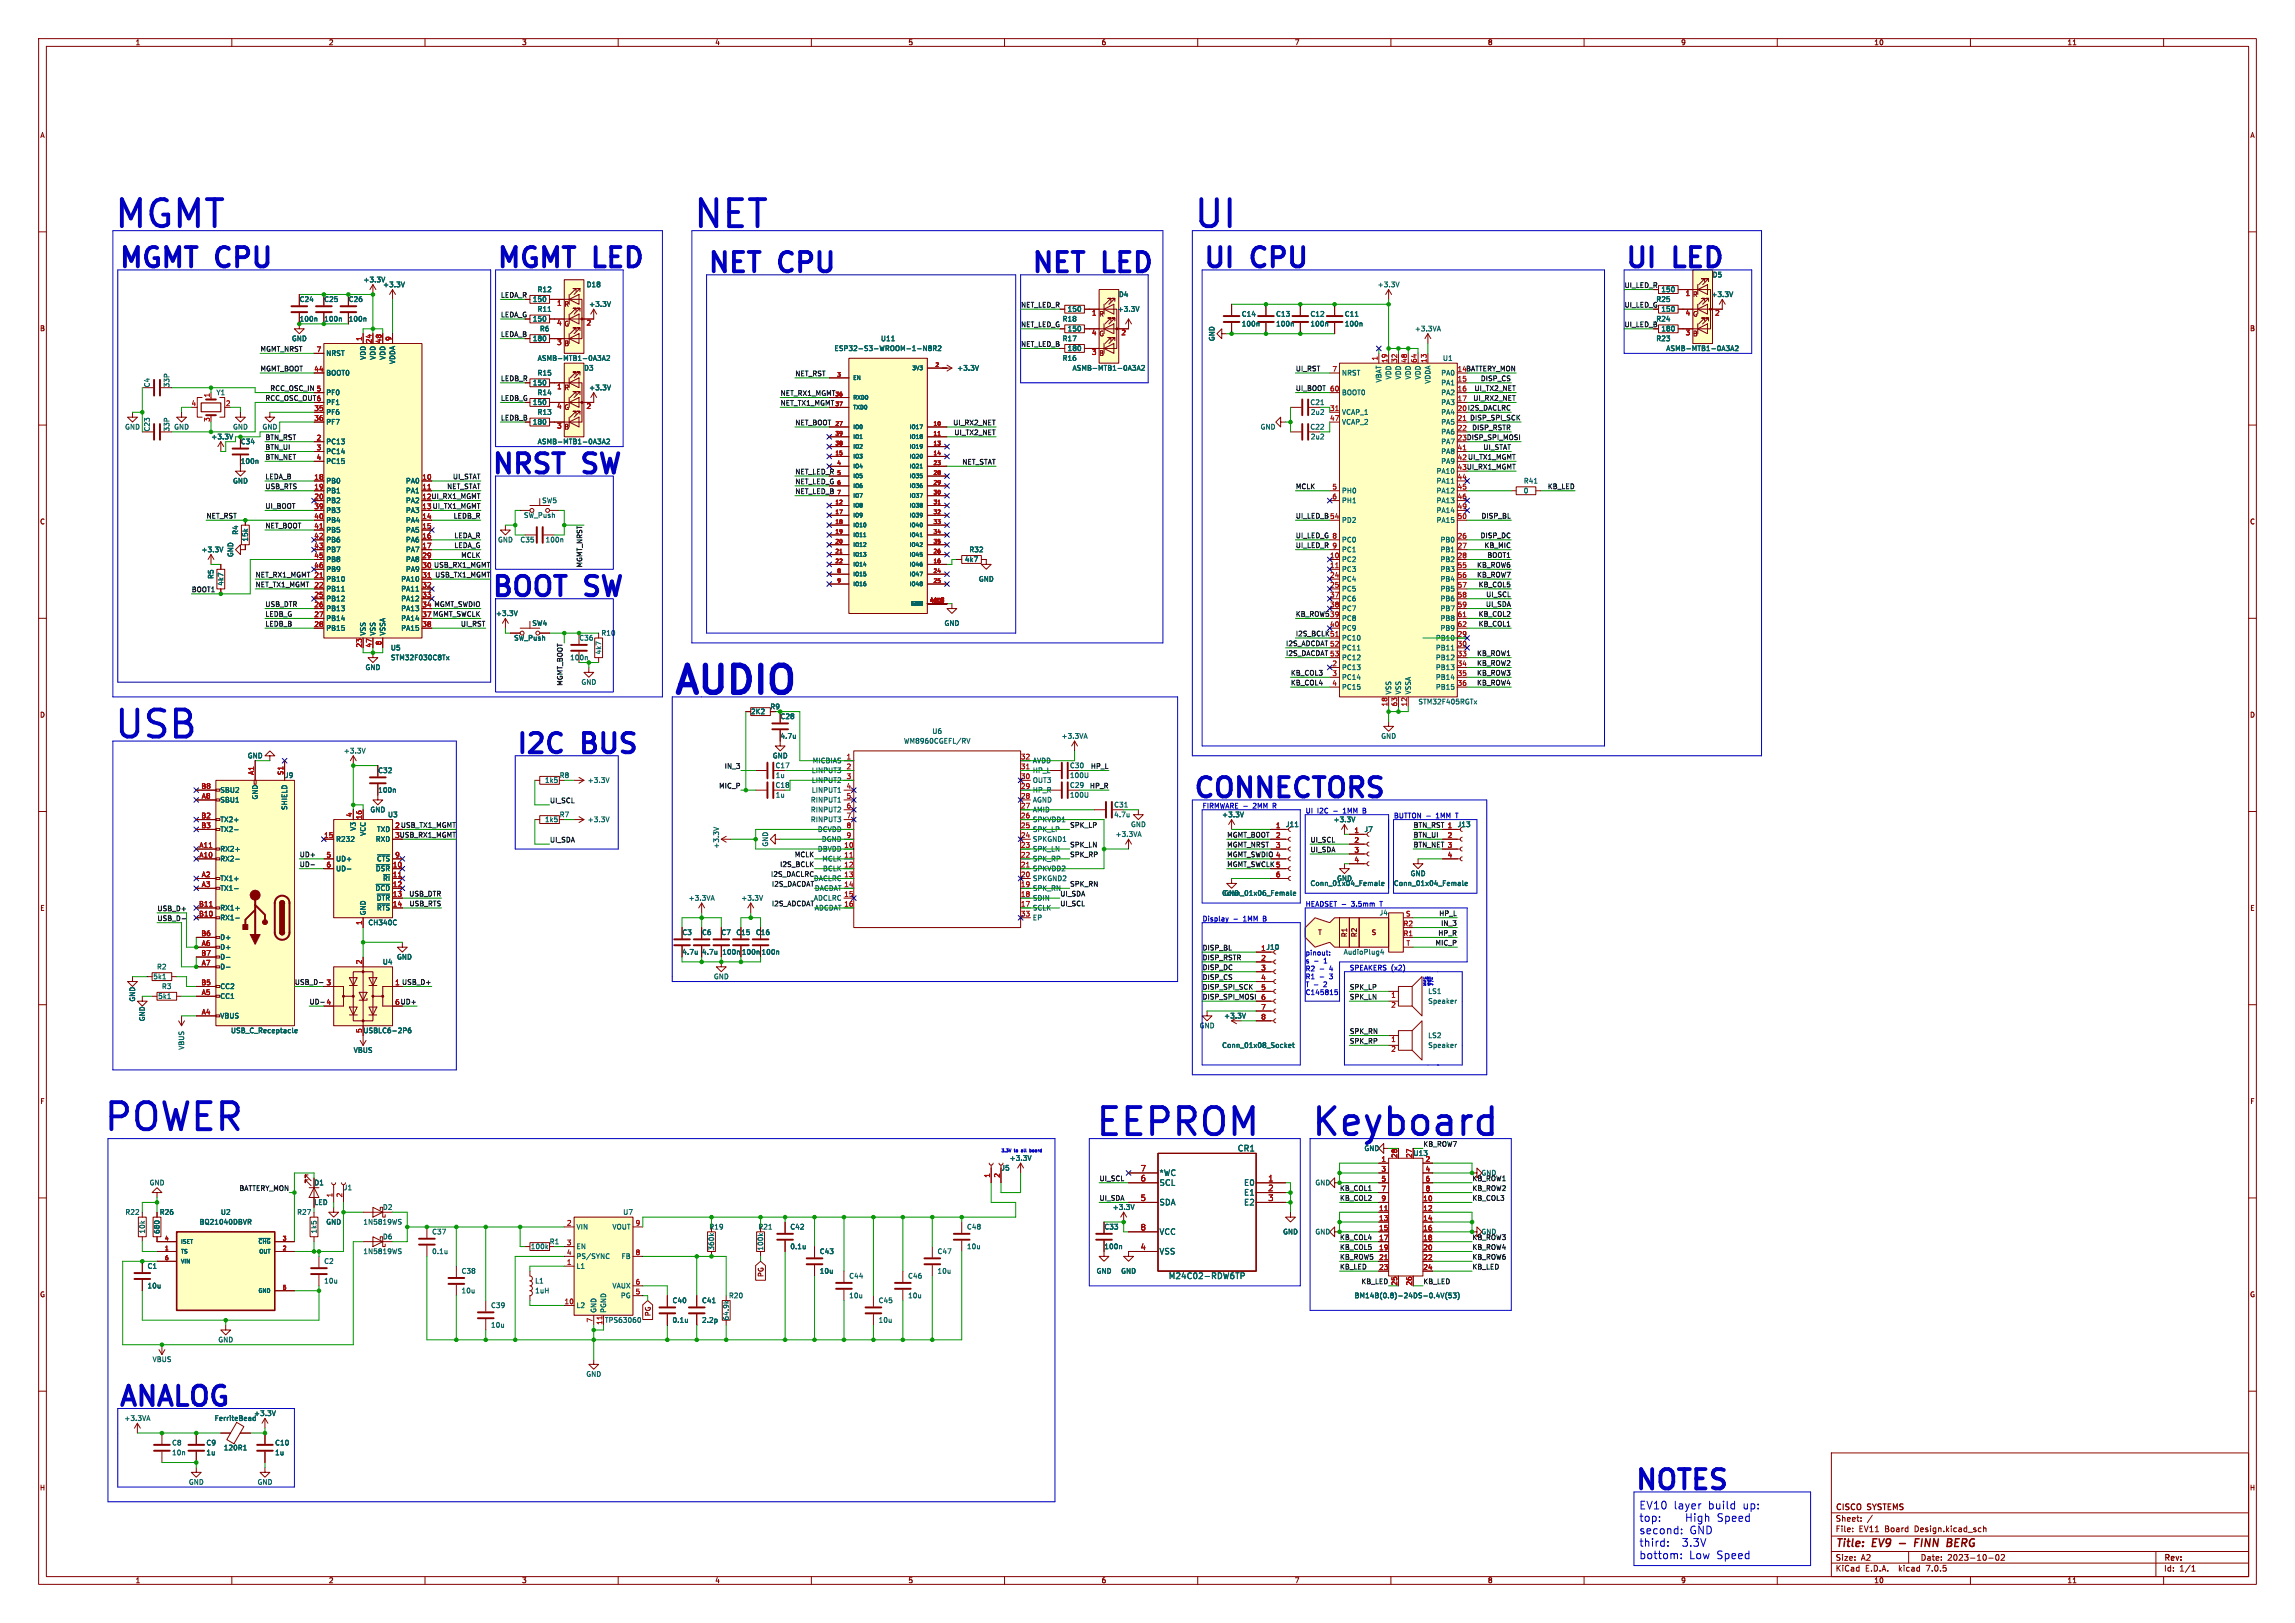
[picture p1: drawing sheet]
<svg xmlns="http://www.w3.org/2000/svg" width="594mm" height="420mm" viewBox="0 0 594 420" stroke-linecap="round" stroke-linejoin="round" font-family="sans-serif">
<defs><g id="words">
<g font-size="9.7" fill="#0000c2">
<text x="29.2" y="59.4">MGMT</text>
<text x="179.1" y="59.4">NET</text>
<text x="308.6" y="59.4">UI</text>
<text x="174" y="180.1">AUDIO</text>
<text x="29.2" y="191.5">USB</text>
<text x="26.7" y="293.1">POWER</text>
<text x="283.2" y="294.4">EEPROM</text>
</g>
<text font-size="9.7" fill="#840000" x="339.1" y="294.4">Keyboard</text>
<g font-size="7" fill="#0000c2">
<text x="30.5" y="69.6">MGMT CPU</text>
<text x="128.3" y="69.6">MGMT LED</text>
<text x="182.9" y="70.9">NET</text>
<text x="201.8" y="70.9">CPU</text>
<text x="266.7" y="70.9">NET</text>
<text x="285.6" y="70.9">LED</text>
<text x="311.1" y="69.6">UI</text>
<text x="324.1" y="69.6">CPU</text>
<text x="420.4" y="69.6">UI</text>
<text x="433.3" y="69.6">LED</text>
<text x="127" y="122.9">NRST</text>
<text x="151.1" y="122.9">SW</text>
<text x="127" y="154.7">BOOT SW</text>
<text x="133.3" y="195.3">I2C</text>
<text x="150.8" y="195.3">BUS</text>
<text x="308.6" y="206.8">CONNECTORS</text>
<text x="30.5" y="364.2">ANALOG</text>
<text x="422.9" y="385.8">NOTES</text>
</g>
<g font-size="2.8" fill="#0000c2">
<text x="424.2" y="390.7">EV10</text>
<text x="424.2" y="393.9">top:</text>
<text x="433" y="390.7">layer</text>
<text x="435.9" y="393.9">High</text>
<text x="441.9" y="390.7">build</text>
<text x="444.1" y="393.9">Speed</text>
<text x="450.8" y="390.7">up:</text>
<text x="424.2" y="397.2">second:</text>
<text x="424.2" y="400.4">third:</text>
<text x="435.1" y="400.4">3.3V</text>
<text x="437.1" y="397.2">GND</text>
<text x="424.2" y="403.6">bottom:</text>
<text x="437" y="403.6">Low Speed</text>
</g>
<g font-size="2.8" fill="#840000">
<text x="475" y="400.8">Title:</text>
<text x="484.5" y="400.8">EV9</text>
<text x="492" y="400.8">-</text>
<text x="496.6" y="400.8">FINN</text>
<text x="505.6" y="400.8">BERG</text>
</g>
<g font-size="2.1" fill="#006464">
<text x="320.3" y="298.1">CR1</text>
<text x="300" y="304.5">*WC</text>
<text x="300" y="307">SCL</text>
<text x="322" y="307">E0</text>
<text x="322" y="309.5">E1</text>
<text x="300" y="312.1">SDA</text>
<text x="322" y="312.1">E2</text>
<text x="300" y="319.7">VCC</text>
<text x="300" y="324.8">VSS</text>
<text x="302.4" y="331.2">M24C02-RDW6TP</text>
</g>
<g font-size="2.1" fill="#a90000">
<text x="295.2" y="305.8">6</text>
<text x="295.2" y="303.3">7</text>
<text x="328.2" y="305.8">1</text>
<text x="295.2" y="310.9">5</text>
<text x="328.2" y="308.4">2</text>
<text x="328.2" y="310.9">3</text>
<text x="295.2" y="323.6">4</text>
<text x="295.2" y="318.5">8</text>
</g>
<g font-size="2.1" fill="#840000">
<text x="475" y="393.9">Sheet:</text>
<text x="475" y="391.1">CISCO</text>
<text x="483.3" y="391.1">SYSTEMS</text>
<text x="475" y="396.6">File:</text>
<text x="481" y="396.6">EV11</text>
<text x="487.7" y="396.6">Board</text>
<text x="495.5" y="396.6">Design.kicad_sch</text>
<text x="475" y="406.8">KiCad</text>
<text x="475" y="404">Size:</text>
<text x="481.6" y="404">A2</text>
<text x="482.7" y="406.8">E.D.A.</text>
<text x="491.4" y="406.8">kicad</text>
<text x="497" y="404">Date:</text>
<text x="498.5" y="406.8">7.0.5</text>
<text x="503.9" y="404">2023-10-02</text>
<text x="560" y="404.2">Rev:</text>
<text x="560" y="406.8">Id:</text>
<text x="564" y="406.8">1/1</text>
</g>
<g font-size="1.8" fill="#840000">
<text x="35" y="11.8">1</text>
<text x="85" y="11.8">2</text>
<text x="135" y="11.8">3</text>
<text x="185" y="11.8">4</text>
<text x="235" y="11.8">5</text>
<text x="285" y="11.8">6</text>
<text x="335" y="11.8">7</text>
<text x="385" y="11.8">8</text>
<text x="435" y="11.8">9</text>
<text x="485" y="11.8">10</text>
<text x="535" y="11.8">11</text>
<text x="10.4" y="35.8">A</text>
<text x="582.4" y="35.8">A</text>
<text x="420.4" y="74.6">UI_LED_R</text>
<text x="436.2" y="76.8">1 R</text>
<text x="144.1" y="79.4">1 R</text>
<text x="282.5" y="81.9">1 R</text>
<text x="420.4" y="79.7">UI_LED_G</text>
<text x="436.2" y="81.9">4 G</text>
<text x="10.3" y="85.8">B</text>
<text x="144.1" y="89.5">3 B</text>
<text x="144.1" y="84.5">4 G</text>
<text x="282.5" y="87">4 G</text>
<text x="420.4" y="84.7">UI_LED_B</text>
<text x="436.2" y="87">3 B</text>
<text x="582.3" y="85.8">B</text>
<text x="282.5" y="92.1">3 B</text>
<text x="144.1" y="101">1 R</text>
<text x="144.1" y="106">4 G</text>
<text x="144.1" y="111.1">3 B</text>
<text x="109.2" y="129.3">12 UI_RX1_MGMT</text>
<text x="109.2" y="131.8">13 UI_TX1_MGMT</text>
<text x="10.3" y="135.8">C</text>
<text x="582.3" y="135.8">C</text>
<text x="109.2" y="147.1">30 USB_RX1_MGMT</text>
<text x="109.2" y="157.2">34 MGMT_SWDIO</text>
<text x="109.2" y="159.8">37 MGMT_SWCLK</text>
<text x="10.3" y="185.8">D</text>
<text x="199.3" y="183.7">R9</text>
<text x="582.3" y="185.8">D</text>
<text x="10.4" y="235.8">E</text>
<text x="582.4" y="235.8">E</text>
<text x="341.1" y="242.1">T</text>
<text x="348.8" y="242.6" transform="rotate(-90 348.8 242.6)">R1</text>
<text x="351.4" y="242.6" transform="rotate(-90 351.4 242.6)">R2</text>
<text x="354.9" y="242.1">S</text>
<text x="10.4" y="285.8">F</text>
<text x="582.4" y="285.8">F</text>
<text x="10.3" y="335.8">G</text>
<text x="197.8" y="330.5" transform="rotate(-90 197.8 330.5)">PG</text>
<text x="582.3" y="335.8">G</text>
<text x="168.6" y="340.6" transform="rotate(-90 168.6 340.6)">PG</text>
<text x="10.3" y="385.8">H</text>
<text x="582.3" y="385.8">H</text>
<text x="35" y="409.8">1</text>
<text x="85" y="409.8">2</text>
<text x="135" y="409.8">3</text>
<text x="185" y="409.8">4</text>
<text x="235" y="409.8">5</text>
<text x="285" y="409.8">6</text>
<text x="335" y="409.8">7</text>
<text x="385" y="409.8">8</text>
<text x="435" y="409.8">9</text>
<text x="485" y="409.8">10</text>
<text x="535" y="409.8">11</text>
</g>
<g font-size="1.8" fill="#006464">
<text x="443.2" y="71.9">D5</text>
<text x="94" y="73.2">+3.3V</text>
<text x="99.1" y="74.5">+3.3V</text>
<text x="139.1" y="75.8">R12</text>
<text x="151.8" y="74.5">D18</text>
<text x="289.5" y="77">D4</text>
<text x="356.5" y="74.5">+3.3V</text>
<text x="429.9" y="75.8">150</text>
<text x="442.9" y="77">+3.3V</text>
<text x="77.5" y="78.3">C24</text>
<text x="77.5" y="83.4">100n</text>
<text x="83.8" y="78.3">C25</text>
<text x="83.8" y="83.4">100n</text>
<text x="90.2" y="78.3">C26</text>
<text x="90.2" y="83.4">100n</text>
<text x="137.8" y="83.4">150</text>
<text x="137.8" y="78.3">150</text>
<text x="139.1" y="80.8">R11</text>
<text x="152.4" y="79.6">+3.3V</text>
<text x="275" y="83.4">R18</text>
<text x="276.3" y="80.8">150</text>
<text x="289.2" y="80.8">+3.3V</text>
<text x="321.3" y="82.1">C14</text>
<text x="330.2" y="82.1">C13</text>
<text x="339.1" y="82.1">C12</text>
<text x="348" y="82.1">C11</text>
<text x="428.6" y="78.3">R25</text>
<text x="428.6" y="83.4">R24</text>
<text x="429.9" y="80.8">150</text>
<text x="75.5" y="88.5">GND</text>
<text x="137.8" y="88.5">180</text>
<text x="139.7" y="85.9">R6</text>
<text x="227.9" y="88.5">U11</text>
<text x="275" y="88.5">R17</text>
<text x="276.3" y="85.9">150</text>
<text x="314.5" y="88.4" transform="rotate(-90 314.5 88.4)">GND</text>
<text x="321.3" y="84.6">100n</text>
<text x="330.2" y="84.6">100n</text>
<text x="339.1" y="84.6">100n</text>
<text x="348" y="84.6">100n</text>
<text x="366.1" y="85.9">+3.3VA</text>
<text x="428.6" y="88.5">R23</text>
<text x="429.9" y="85.9">180</text>
<text x="84.3" y="92.3">NRST</text>
<text x="94.8" y="93.2" transform="rotate(-90 94.8 93.2)">VDD</text>
<text x="97.3" y="93.2" transform="rotate(-90 97.3 93.2)">VDD</text>
<text x="99.9" y="93.2" transform="rotate(-90 99.9 93.2)">VDD</text>
<text x="102.4" y="94.3" transform="rotate(-90 102.4 94.3)">VDDA</text>
<text x="139.1" y="93.5">ASMB-MTB1-0A3A2</text>
<text x="215.9" y="91">ESP32-S3-WROOM-1-N8R2</text>
<text x="275" y="93.5">R16</text>
<text x="276.3" y="91">180</text>
<text x="373.4" y="93.5">U1</text>
<text x="431.2" y="91">ASMB-MTB1-0A3A2</text>
<text x="38.9" y="100.3" transform="rotate(-90 38.9 100.3)">C4</text>
<text x="44" y="100.3" transform="rotate(-90 44 100.3)">33P</text>
<text x="84.3" y="97.3">BOOT0</text>
<text x="137.8" y="99.9">150</text>
<text x="139.1" y="97.3">R15</text>
<text x="151.1" y="96.1">D3</text>
<text x="152.4" y="101.2">+3.3V</text>
<text x="247.7" y="96.1">+3.3V</text>
<text x="277.5" y="96.1">ASMB-MTB1-0A3A2</text>
<text x="347.2" y="97.3">NRST</text>
<text x="357.7" y="99" transform="rotate(-90 357.7 99)">VBAT</text>
<text x="360.2" y="98.2" transform="rotate(-90 360.2 98.2)">VDD</text>
<text x="362.8" y="98.2" transform="rotate(-90 362.8 98.2)">VDD</text>
<text x="365.3" y="98.2" transform="rotate(-90 365.3 98.2)">VDD</text>
<text x="367.9" y="98.2" transform="rotate(-90 367.9 98.2)">VDD</text>
<text x="370.4" y="99.3" transform="rotate(-90 370.4 99.3)">VDDA</text>
<text x="373" y="97.3">PA0</text>
<text x="373" y="99.9">PA1</text>
<text x="55.9" y="102.4">Y1</text>
<text x="84.3" y="107.5">PF6</text>
<text x="84.3" y="102.4">PF0</text>
<text x="84.3" y="105">PF1</text>
<text x="137.8" y="105">150</text>
<text x="139.1" y="107.5">R13</text>
<text x="139.1" y="102.4">R14</text>
<text x="339.1" y="105">C21</text>
<text x="339.2" y="107.5">2u2</text>
<text x="347.2" y="107.5">VCAP_1</text>
<text x="347.2" y="102.4">BOOT0</text>
<text x="373" y="102.4">PA2</text>
<text x="373" y="105">PA3</text>
<text x="373" y="107.5">PA4</text>
<text x="32.3" y="111.3">GND</text>
<text x="38.9" y="111.8" transform="rotate(-90 38.9 111.8)">C23</text>
<text x="44" y="111.8" transform="rotate(-90 44 111.8)">33P</text>
<text x="45" y="111.3">GND</text>
<text x="54.6" y="113.9">+3.3V</text>
<text x="60.2" y="111.3">GND</text>
<text x="67.9" y="111.3">GND</text>
<text x="84.3" y="110">PF7</text>
<text x="137.8" y="110">180</text>
<text x="326.2" y="111.3">GND</text>
<text x="339.1" y="111.3">C22</text>
<text x="339.2" y="113.9">2u2</text>
<text x="347.2" y="110">VCAP_2</text>
<text x="373" y="110">PA5</text>
<text x="373" y="112.6">PA6</text>
<text x="62.2" y="115.1">C34</text>
<text x="84.3" y="115.1">PC13</text>
<text x="84.3" y="117.7">PC14</text>
<text x="139.1" y="115.1">ASMB-MTB1-0A3A2</text>
<text x="373" y="115.1">PA7</text>
<text x="373" y="117.7">PA8</text>
<text x="60.2" y="125.3">GND</text>
<text x="62.2" y="120.2">100n</text>
<text x="84.3" y="125.3">PB0</text>
<text x="84.3" y="120.2">PC15</text>
<text x="105" y="125.3">PA0</text>
<text x="371.8" y="122.7">PA10</text>
<text x="371.8" y="125.3">PA11</text>
<text x="373" y="120.2">PA9</text>
<text x="394.3" y="125.3">R41</text>
<text x="84.3" y="127.8">PB1</text>
<text x="84.3" y="130.4">PB2</text>
<text x="105" y="127.8">PA1</text>
<text x="105" y="130.4">PA2</text>
<text x="140.2" y="130.4">SW5</text>
<text x="347.2" y="127.8">PH0</text>
<text x="347.2" y="130.4">PH1</text>
<text x="371.8" y="127.8">PA12</text>
<text x="371.8" y="130.4">PA13</text>
<text x="394.3" y="127.8">0</text>
<text x="84.3" y="132.9">PB3</text>
<text x="84.3" y="135.4">PB4</text>
<text x="84.3" y="138">PB5</text>
<text x="105" y="132.9">PA3</text>
<text x="105" y="135.4">PA4</text>
<text x="105" y="138">PA5</text>
<text x="135.5" y="134.2">SW_Push</text>
<text x="347.2" y="135.4">PD2</text>
<text x="371.8" y="132.9">PA14</text>
<text x="371.8" y="135.4">PA15</text>
<text x="52.1" y="143.1">+3.3V</text>
<text x="61.8" y="138.5" transform="rotate(-90 61.8 138.5)">R4</text>
<text x="64.3" y="140.2" transform="rotate(-90 64.3 140.2)">15k</text>
<text x="84.3" y="140.5">PB6</text>
<text x="84.3" y="143.1">PB7</text>
<text x="105" y="140.5">PA6</text>
<text x="105" y="143.1">PA7</text>
<text x="128.8" y="140.5">GND</text>
<text x="134.6" y="140.5">C35</text>
<text x="141.1" y="140.5">100n</text>
<text x="250.8" y="143.1">R32</text>
<text x="347.2" y="140.5">PC0</text>
<text x="347.2" y="143.1">PC1</text>
<text x="372.8" y="140.5">PB0</text>
<text x="372.8" y="143.1">PB1</text>
<text x="55.4" y="149.9" transform="rotate(-90 55.4 149.9)">R5</text>
<text x="60.5" y="144.2" transform="rotate(-90 60.5 144.2)">GND</text>
<text x="84.3" y="145.6">PB8</text>
<text x="84.3" y="148.1">PB9</text>
<text x="105" y="145.6">PA8</text>
<text x="105" y="148.1">PA9</text>
<text x="249.7" y="145.6">4k7</text>
<text x="347.2" y="145.6">PC2</text>
<text x="347.2" y="148.1">PC3</text>
<text x="372.8" y="145.6">PB2</text>
<text x="372.8" y="148.1">PB3</text>
<text x="58" y="151.6" transform="rotate(-90 58 151.6)">4k7</text>
<text x="84.3" y="150.7">PB10</text>
<text x="84.3" y="153.2">PB11</text>
<text x="84.3" y="155.8">PB12</text>
<text x="103.8" y="150.7">PA10</text>
<text x="103.8" y="153.2">PA11</text>
<text x="103.8" y="155.8">PA12</text>
<text x="253.3" y="150.7">GND</text>
<text x="347.2" y="150.7">PC4</text>
<text x="347.2" y="153.2">PC5</text>
<text x="347.2" y="155.8">PC6</text>
<text x="372.8" y="150.7">PB4</text>
<text x="372.8" y="153.2">PB5</text>
<text x="372.8" y="155.8">PB6</text>
<text x="84.3" y="158.3">PB13</text>
<text x="84.3" y="160.8">PB14</text>
<text x="103.8" y="158.3">PA13</text>
<text x="103.8" y="160.8">PA14</text>
<text x="128.3" y="159.6">+3.3V</text>
<text x="347.2" y="158.3">PC7</text>
<text x="347.2" y="160.8">PC8</text>
<text x="372.8" y="158.3">PB7</text>
<text x="372.8" y="160.8">PB8</text>
<text x="84.3" y="163.4">PB15</text>
<text x="94.8" y="164.6" transform="rotate(-90 94.8 164.6)">VSS</text>
<text x="97.3" y="164.6" transform="rotate(-90 97.3 164.6)">VSS</text>
<text x="99.9" y="164.6" transform="rotate(-90 99.9 164.6)">VSSA</text>
<text x="103.8" y="163.4">PA15</text>
<text x="133" y="165.9">SW_Push</text>
<text x="137.7" y="162.1">SW4</text>
<text x="149.8" y="165.9">C36</text>
<text x="155.6" y="164.7">R10</text>
<text x="244.4" y="162.1">GND</text>
<text x="347.2" y="163.4">PC9</text>
<text x="347.2" y="165.9">PC10</text>
<text x="371.6" y="165.9">PB10</text>
<text x="372.8" y="163.4">PB9</text>
<text x="94.5" y="173.5">GND</text>
<text x="101.1" y="168.5">U5</text>
<text x="101.1" y="171">STM32F030C8Tx</text>
<text x="147.5" y="171">100n</text>
<text x="155.8" y="169.4" transform="rotate(-90 155.8 169.4)">4k7</text>
<text x="347.2" y="173.5">PC13</text>
<text x="347.2" y="168.5">PC11</text>
<text x="347.2" y="171">PC12</text>
<text x="371.6" y="168.5">PB11</text>
<text x="371.6" y="171">PB12</text>
<text x="371.6" y="173.5">PB13</text>
<text x="150.4" y="177.4">GND</text>
<text x="347.2" y="176.1">PC14</text>
<text x="347.2" y="178.6">PC15</text>
<text x="360.2" y="179.8" transform="rotate(-90 360.2 179.8)">VSS</text>
<text x="362.8" y="179.8" transform="rotate(-90 362.8 179.8)">VSS</text>
<text x="365.3" y="179.8" transform="rotate(-90 365.3 179.8)">VSSA</text>
<text x="371.6" y="176.1">PB14</text>
<text x="371.6" y="178.6">PB15</text>
<text x="194.3" y="185">2K2</text>
<text x="367" y="182.4">STM32F405RGTx</text>
<text x="201.9" y="186.2">C28</text>
<text x="201.9" y="191.3">4.7u</text>
<text x="241.2" y="190.1">U6</text>
<text x="274.7" y="191.3">+3.3VA</text>
<text x="357.4" y="191.3">GND</text>
<text x="64" y="196.4">GND</text>
<text x="88.9" y="195.1">+3.3V</text>
<text x="199.9" y="196.4">GND</text>
<text x="210.3" y="197.7">MICBIAS</text>
<text x="233.9" y="192.6">WM8960CGEFL/RV</text>
<text x="267.2" y="197.7">AVDD</text>
<text x="97.8" y="200.2">C32</text>
<text x="141" y="202.8">1k5</text>
<text x="144.8" y="201.5">R8</text>
<text x="152" y="202.8">+3.3V</text>
<text x="200.6" y="198.9">C17</text>
<text x="200.7" y="201.5">1u</text>
<text x="210.1" y="200.2">LINPUT3</text>
<text x="210.1" y="202.8">LINPUT2</text>
<text x="267.2" y="202.8">OUT3</text>
<text x="267.2" y="200.2">HP_L</text>
<text x="276.8" y="198.9">C30</text>
<text x="276.8" y="201.5">100U</text>
<text x="56.9" y="207.8">SBU1</text>
<text x="56.9" y="205.3">SBU2</text>
<text x="66.9" y="206.9" transform="rotate(-90 66.9 206.9)">GND</text>
<text x="74.5" y="209.7" transform="rotate(-90 74.5 209.7)">SHIELD</text>
<text x="97.8" y="205.3">100n</text>
<text x="200.6" y="204">C18</text>
<text x="200.7" y="206.6">1u</text>
<text x="209.8" y="207.8">RINPUT1</text>
<text x="210.1" y="205.3">LINPUT1</text>
<text x="267.2" y="207.8">AGND</text>
<text x="267.2" y="205.3">HP_R</text>
<text x="276.8" y="204">C29</text>
<text x="276.8" y="206.6">100U</text>
<text x="288.3" y="209.1">C31</text>
<text x="56.9" y="212.9">TX2+</text>
<text x="56.9" y="215.5">TX2-</text>
<text x="92.3" y="215" transform="rotate(-90 92.3 215)">V3</text>
<text x="95.8" y="210.4">GND</text>
<text x="97.5" y="215.5">TXD</text>
<text x="100.3" y="211.6">U3</text>
<text x="141" y="212.9">1k5</text>
<text x="144.8" y="211.6">R7</text>
<text x="152" y="212.9">+3.3V</text>
<text x="209.8" y="210.4">RINPUT2</text>
<text x="209.8" y="212.9">RINPUT3</text>
<text x="211.6" y="215.5">DCVDD</text>
<text x="267.2" y="215.5">SPK_LP</text>
<text x="267.2" y="212.9">SPKVDD1</text>
<text x="267.2" y="210.4">AMID</text>
<text x="288.3" y="211.6">4.7u</text>
<text x="292.6" y="214.2">GND</text>
<text x="316.2" y="211.6">+3.3V</text>
<text x="332.7" y="214.2">J11</text>
<text x="345.1" y="212.9">+3.3V</text>
<text x="353.1" y="215.5">J7</text>
<text x="377.2" y="214.2">J13</text>
<text x="56.9" y="220.5">RX2+</text>
<text x="86.9" y="218">R232</text>
<text x="94.8" y="216.4" transform="rotate(-90 94.8 216.4)">VCC</text>
<text x="97.2" y="218">RXD</text>
<text x="186.2" y="219.7" transform="rotate(-90 186.2 219.7)">+3.3V</text>
<text x="198.9" y="219.2" transform="rotate(-90 198.9 219.2)">GND</text>
<text x="211.6" y="220.5">DBVDD</text>
<text x="212.7" y="218">DGND</text>
<text x="267.2" y="220.5">SPK_LN</text>
<text x="267.2" y="218">SPKGND1</text>
<text x="288.7" y="216.7">+3.3VA</text>
<text x="56.9" y="223.1">RX2-</text>
<text x="86.9" y="223.1">UD+</text>
<text x="86.9" y="225.6">UD-</text>
<text x="97.2" y="225.6">~{DSR}</text>
<text x="97.5" y="223.1">~{CTS}</text>
<text x="212.8" y="223.1">MCLK</text>
<text x="213" y="225.6">BCLK</text>
<text x="267.2" y="225.6">SPKVDD2</text>
<text x="267.2" y="223.1">SPK_RP</text>
<text x="365" y="226.9">GND</text>
<text x="56.9" y="228.2">TX1+</text>
<text x="56.9" y="230.7">TX1-</text>
<text x="97.2" y="230.7">~{DCD}</text>
<text x="97.5" y="233.2">~{DTR}</text>
<text x="99.1" y="228.2">~{RI}</text>
<text x="178.2" y="233.2">+3.3VA</text>
<text x="191.8" y="233.2">+3.3V</text>
<text x="210.6" y="233.2">ADCLRC</text>
<text x="210.9" y="230.7">DACDAT</text>
<text x="267.2" y="233.2">SDIN</text>
<text x="267.2" y="230.7">SPK_RN</text>
<text x="267.2" y="228.2">SPKGND2</text>
<text x="316.2" y="232">Conn_01x06_Female</text>
<text x="316.8" y="232">GND</text>
<text x="339.1" y="229.4">Conn_01x04_Female</text>
<text x="346" y="228.2">GND</text>
<text x="360.7" y="229.4">Conn_01x04_Female</text>
<text x="56.9" y="238.3">RX1-</text>
<text x="56.9" y="235.8">RX1+</text>
<text x="94.8" y="237" transform="rotate(-90 94.8 237)">GND</text>
<text x="95.3" y="239.6">CH340C</text>
<text x="97.5" y="235.8">~{RTS}</text>
<text x="210.9" y="235.8">ADCDAT</text>
<text x="267.2" y="235.8">SCLK</text>
<text x="267.2" y="238.3">EP</text>
<text x="357" y="237">J4</text>
<text x="56.9" y="245.9">D+</text>
<text x="56.9" y="243.4">D+</text>
<text x="176.5" y="242.1">C3</text>
<text x="181.6" y="242.1">C6</text>
<text x="186.6" y="242.1">C7</text>
<text x="190.5" y="242.1">C15</text>
<text x="195.6" y="242.1">C16</text>
<text x="40.6" y="251">R2</text>
<text x="56.9" y="251">D-</text>
<text x="56.9" y="248.5">D-</text>
<text x="99" y="249.7">U4</text>
<text x="102.7" y="248.5">GND</text>
<text x="176.5" y="247.2">4.7u</text>
<text x="181.6" y="247.2">4.7u</text>
<text x="186.9" y="247.2">100n</text>
<text x="191.9" y="247.2">100n</text>
<text x="197" y="247.2">100n</text>
<text x="347.7" y="247.2">AudioPlug4</text>
<text x="39.6" y="253.6">5k1</text>
<text x="41.8" y="256.1">R3</text>
<text x="56.9" y="256.1">CC2</text>
<text x="184.7" y="253.6">GND</text>
<text x="369.6" y="257.4">LS1</text>
<text x="35.1" y="259.3" transform="rotate(-90 35.1 259.3)">GND</text>
<text x="40.9" y="258.6">5k1</text>
<text x="56.9" y="263.7">VBUS</text>
<text x="56.9" y="258.6">CC1</text>
<text x="316.8" y="263.7">+3.3V</text>
<text x="369.6" y="259.9">Speaker</text>
<text x="37.7" y="264.4" transform="rotate(-90 37.7 264.4)">GND</text>
<text x="59.7" y="267.5">USB_C_Receptacle</text>
<text x="94" y="267.5">USBLC6-2P6</text>
<text x="310.4" y="266.3">GND</text>
<text x="369.6" y="268.8">LS2</text>
<text x="47.8" y="271.7" transform="rotate(-90 47.8 271.7)">VBUS</text>
<text x="91.5" y="272.6">VBUS</text>
<text x="316.2" y="271.3">Conn_01x08_Socket</text>
<text x="369.6" y="271.3">Speaker</text>
<text x="353.1" y="298">GND</text>
<text x="365.8" y="299.3">U13</text>
<text x="259.1" y="303.1">J5</text>
<text x="261.3" y="300.5">+3.3V</text>
<text x="38.6" y="306.9">GND</text>
<text x="81.3" y="306.9">D1</text>
<text x="81.3" y="312">LED</text>
<text x="88.9" y="308.2">J1</text>
<text x="340.4" y="306.9">GND</text>
<text x="32.4" y="314.5">R22</text>
<text x="41.3" y="314.5">R26</text>
<text x="51.6" y="317.1">BQ21040DBVR</text>
<text x="57.1" y="314.5">U2</text>
<text x="76.8" y="314.5">R27</text>
<text x="84.4" y="317.1">GND</text>
<text x="94" y="317.1">1N5819WS</text>
<text x="99" y="313.2">D2</text>
<text x="161.2" y="314.5">U7</text>
<text x="287.9" y="313.2">+3.3V</text>
<text x="37.7" y="319.3" transform="rotate(-90 37.7 319.3)">10k</text>
<text x="41.5" y="319.4" transform="rotate(-90 41.5 319.4)">680</text>
<text x="82.1" y="319.3" transform="rotate(-90 82.1 319.3)">1k5</text>
<text x="99" y="320.9">D6</text>
<text x="111.8" y="319.6">C37</text>
<text x="137.3" y="323.4">100k</text>
<text x="142.2" y="322.1">R1</text>
<text x="149.1" y="318.3">VIN</text>
<text x="149.1" y="323.4">EN</text>
<text x="158.5" y="318.3">VOUT</text>
<text x="183.5" y="318.3">R19</text>
<text x="185" y="323.7" transform="rotate(-90 185 323.7)">360k</text>
<text x="196.2" y="318.3">R21</text>
<text x="197.7" y="323.7" transform="rotate(-90 197.7 323.7)">100k</text>
<text x="204.5" y="318.3">C42</text>
<text x="204.5" y="323.4">0.1u</text>
<text x="250.2" y="318.3">C48</text>
<text x="250.2" y="323.4">10u</text>
<text x="285.8" y="318.3">C33</text>
<text x="285.8" y="323.4">100n</text>
<text x="332" y="319.6">GND</text>
<text x="340.4" y="319.6">GND</text>
<text x="38.1" y="328.5">C1</text>
<text x="83.8" y="327.2">C2</text>
<text x="94" y="324.7">1N5819WS</text>
<text x="111.8" y="324.7">0.1u</text>
<text x="119.4" y="329.8">C38</text>
<text x="149.1" y="328.5">L1</text>
<text x="149.1" y="325.9">PS/SYNC</text>
<text x="160.8" y="325.9">FB</text>
<text x="212.1" y="324.7">C43</text>
<text x="212.1" y="329.8">10u</text>
<text x="242.6" y="324.7">C47</text>
<text x="242.6" y="329.8">10u</text>
<text x="283.8" y="329.8">GND</text>
<text x="290.1" y="329.8">GND</text>
<text x="38.1" y="333.6">10u</text>
<text x="83.8" y="332.3">10u</text>
<text x="119.4" y="334.8">10u</text>
<text x="138.4" y="332.3">L1</text>
<text x="138.4" y="334.8">1uH</text>
<text x="158.5" y="333.6">VAUX</text>
<text x="219.7" y="331">C44</text>
<text x="235" y="331">C46</text>
<text x="127" y="338.6">C39</text>
<text x="149.1" y="338.6">L2</text>
<text x="154.5" y="339.9" transform="rotate(-90 154.5 339.9)">GND</text>
<text x="157" y="339.9" transform="rotate(-90 157 339.9)">PGND</text>
<text x="160.7" y="336.1">PG</text>
<text x="174" y="337.4">C40</text>
<text x="181.6" y="337.4">C41</text>
<text x="188.6" y="336.1">R20</text>
<text x="188.8" y="341.8" transform="rotate(-90 188.8 341.8)">64.9k</text>
<text x="219.7" y="336.1">10u</text>
<text x="227.3" y="337.4">C45</text>
<text x="235" y="336.1">10u</text>
<text x="350.5" y="336.1">BM14B(0.8)-24DS-0.4V(53)</text>
<text x="56.4" y="347.5">GND</text>
<text x="127" y="343.7">10u</text>
<text x="156.5" y="342.5">TPS63060</text>
<text x="174" y="342.5">0.1u</text>
<text x="181.6" y="342.5">2.2p</text>
<text x="227.3" y="342.5">10u</text>
<text x="39.4" y="352.6">VBUS</text>
<text x="151.7" y="356.4">GND</text>
<text x="32.1" y="367.9">+3.3VA</text>
<text x="55.5" y="367.9">FerriteBead</text>
<text x="65.7" y="366.6">+3.3V</text>
<text x="44.5" y="374.2">C8</text>
<text x="44.5" y="376.7">10n</text>
<text x="53.3" y="374.2">C9</text>
<text x="53.3" y="376.7">1u</text>
<text x="57.8" y="375.5">120R1</text>
<text x="71.1" y="374.2">C10</text>
<text x="71.1" y="376.7">1u</text>
<text x="48.8" y="384.4">GND</text>
<text x="66.6" y="384.4">GND</text>
</g>
<g font-size="1.8" fill="#0f0f0f">
<text x="129.5" y="77.1">LEDA_R</text>
<text x="129.5" y="82.2">LEDA_G</text>
<text x="264.2" y="79.7">NET_LED_R</text>
<text x="129.5" y="87.3">LEDA_B</text>
<text x="264.2" y="84.7">NET_LED_G</text>
<text x="264.2" y="89.8">NET_LED_B</text>
<text x="67.3" y="91.1">MGMT_NRST</text>
<text x="67.3" y="96.2">MGMT_BOOT</text>
<text x="69.8" y="101.2">RCC_OSC_IN 5</text>
<text x="129.5" y="98.7">LEDB_R</text>
<text x="205.7" y="97.4">NET_RST</text>
<text x="335.3" y="101.2">UI_BOOT 60</text>
<text x="335.3" y="96.2">UI_RST</text>
<text x="377.2" y="96.3">14BATTERY_MON</text>
<text x="381.6" y="101.2">UI_TX2_NET</text>
<text x="383.2" y="98.7">DISP_CS</text>
<text x="68.6" y="103.8">RCC_OSC_OUT6</text>
<text x="129.5" y="103.8">LEDB_G</text>
<text x="201.9" y="102.5">NET_RX1_MGMT</text>
<text x="201.9" y="105.1">NET_TX1_MGMT</text>
<text x="377.2" y="106.4">20 I2S_DACLRC</text>
<text x="381.3" y="103.8">UI_RX2_NET</text>
<text x="68.6" y="113.9">BTN_RST</text>
<text x="129.5" y="108.9">LEDB_B</text>
<text x="205.7" y="110.1">NET_BOOT</text>
<text x="246.7" y="110.1">UI_RX2_NET</text>
<text x="247" y="112.7">UI_TX2_NET</text>
<text x="380.4" y="108.9">DISP_SPI_SCK</text>
<text x="381" y="111.4">DISP_RSTR</text>
<text x="68.6" y="119">BTN_NET</text>
<text x="68.6" y="116.5">BTN_UI</text>
<text x="377.2" y="114">23 DISP_SPI_MOSI</text>
<text x="377.2" y="119.1">42 UI_TX1_MGMT</text>
<text x="383.9" y="116.5">UI_STAT</text>
<text x="68.6" y="124.1">LEDA_B</text>
<text x="117.2" y="124.1">UI_STAT</text>
<text x="205.7" y="125.4">NET_LED_G</text>
<text x="205.7" y="122.8">NET_LED_R</text>
<text x="249" y="120.3">NET_STAT</text>
<text x="377.2" y="121.7">43 UI_RX1_MGMT</text>
<text x="68.6" y="126.6">USB_RTS</text>
<text x="68.6" y="131.7">UI_BOOT</text>
<text x="115.7" y="126.6">NET_STAT</text>
<text x="205.7" y="127.9">NET_LED_B</text>
<text x="335.3" y="126.6">MCLK</text>
<text x="400.6" y="126.6">KB_LED</text>
<text x="53.3" y="134.3">NET_RST</text>
<text x="68.6" y="136.8">NET_BOOT</text>
<text x="117.4" y="134.3">LEDB_R</text>
<text x="335.3" y="134.3">UI_LED_B 54</text>
<text x="383.4" y="134.3">DISP_BL</text>
<text x="117.6" y="141.9">LEDA_G</text>
<text x="117.6" y="139.3">LEDA_R</text>
<text x="335.3" y="141.9">UI_LED_R 9</text>
<text x="335.3" y="139.3">UI_LED_G 8</text>
<text x="383.2" y="139.3">DISP_DC</text>
<text x="384.2" y="141.9">KB_MIC</text>
<text x="66" y="149.5">NET_RX1_MGMT 21</text>
<text x="112.6" y="149.5">USB_TX1_MGMT</text>
<text x="119.3" y="144.4">MCLK</text>
<text x="150.8" y="146.9" transform="rotate(-90 150.8 146.9)">MGMT_NRST</text>
<text x="382.3" y="147">KB_ROW6</text>
<text x="382.3" y="149.5">KB_ROW7</text>
<text x="384.9" y="144.4">BOOT1</text>
<text x="49.5" y="153.3">BOOT1</text>
<text x="66" y="152">NET_TX1_MGMT 22</text>
<text x="382.7" y="152">KB_COL5</text>
<text x="384.6" y="154.6">UI_SCL</text>
<text x="68.6" y="157.1">USB_DTR</text>
<text x="68.6" y="159.7">LEDB_G</text>
<text x="335.3" y="159.7">KB_ROW539</text>
<text x="382.7" y="159.7">KB_COL2</text>
<text x="384.6" y="157.1">UI_SDA</text>
<text x="68.6" y="162.2">LEDB_B</text>
<text x="119.3" y="162.2">UI_RST</text>
<text x="332.7" y="167.3">I2S_ADCDAT 52</text>
<text x="335.3" y="164.7">I2S_BCLK 51</text>
<text x="382.7" y="162.2">KB_COL1</text>
<text x="332.7" y="169.8">I2S_DACDAT 53</text>
<text x="382.3" y="172.4">KB_ROW2</text>
<text x="382.3" y="169.8">KB_ROW1</text>
<text x="145.7" y="177.5" transform="rotate(-90 145.7 177.5)">MGMT_BOOT</text>
<text x="334" y="177.5">KB_COL4</text>
<text x="334" y="174.9">KB_COL3</text>
<text x="382.3" y="177.5">KB_ROW4</text>
<text x="382.3" y="174.9">KB_ROW3</text>
<text x="187.5" y="199">IN_3</text>
<text x="282.3" y="199">HP_L</text>
<text x="142.2" y="207.9">UI_SCL</text>
<text x="186.1" y="204.1">MIC_P</text>
<text x="282.1" y="204.1">HP_R</text>
<text x="102.2" y="214.4">2 USB_TX1_MGMT</text>
<text x="276.9" y="214.3">SPK_LP</text>
<text x="365.8" y="214.3">BTN_RST 1</text>
<text x="77.5" y="221.9">UD+</text>
<text x="102.2" y="216.9">3USB_RX1_MGMT</text>
<text x="142.2" y="218.1">UI_SDA</text>
<text x="205.7" y="221.9">MCLK</text>
<text x="276.9" y="219.4">SPK_LN</text>
<text x="276.9" y="221.9">SPK_RP</text>
<text x="317.5" y="219.4">MGMT_NRST</text>
<text x="317.5" y="216.8">MGMT_BOOT</text>
<text x="317.5" y="221.9">MGMT_SWDIO4</text>
<text x="339.1" y="218.1">UI_SCL</text>
<text x="339.1" y="220.6">UI_SDA</text>
<text x="365.8" y="216.8">BTN_UI</text>
<text x="365.8" y="219.4">BTN_NET 3</text>
<text x="77.5" y="224.4">UD-</text>
<text x="199.5" y="227">I2S_DACLRC</text>
<text x="201.9" y="224.4">I2S_BCLK</text>
<text x="317.5" y="224.4">MGMT_SWCLK5</text>
<text x="105.9" y="232.1">USB_DTR</text>
<text x="199.7" y="229.5">I2S_DACDAT</text>
<text x="210.6" y="228.2">DACLRC</text>
<text x="274.3" y="232.1">UI_SDA</text>
<text x="276.9" y="229.5">SPK_RN</text>
<text x="40.6" y="235.9">USB_D+</text>
<text x="40.6" y="238.4">USB_D-</text>
<text x="105.9" y="234.6">USB_RTS</text>
<text x="199.7" y="234.6">I2S_ADCDAT</text>
<text x="274.3" y="234.6">UI_SCL</text>
<text x="372.5" y="237.1">HP_L</text>
<text x="373" y="239.7">IN_3</text>
<text x="371.5" y="244.8">MIC_P</text>
<text x="372.2" y="242.2">HP_R</text>
<text x="311.1" y="246">DISP_BL</text>
<text x="311.1" y="248.6">DISP_RSTR</text>
<text x="311.1" y="251.1">DISP_DC</text>
<text x="76.2" y="254.9">USB_D-</text>
<text x="102.2" y="255">1 USB_D+</text>
<text x="311.1" y="256.2">DISP_SPI_SCK</text>
<text x="311.1" y="253.7">DISP_CS</text>
<text x="349.2" y="256.2">SPK_LP</text>
<text x="80" y="260">UD-</text>
<text x="102.2" y="260.1">6 UD+</text>
<text x="311.1" y="258.7">DISP_SPI_MOSI</text>
<text x="349.2" y="258.7">SPK_LN</text>
<text x="349.2" y="267.6">SPK_RN</text>
<text x="349.2" y="270.2">SPK_RP</text>
<text x="368.3" y="296.8">KB_ROW7</text>
<text x="284.5" y="305.7">UI_SCL</text>
<text x="381" y="305.7">KB_ROW1</text>
<text x="383.3" y="304.4">GND</text>
<text x="61.9" y="308.3">BATTERY_MON</text>
<text x="284.5" y="310.8">UI_SDA</text>
<text x="346.7" y="310.8">KB_COL2</text>
<text x="346.7" y="308.3">KB_COL1</text>
<text x="381" y="310.8">KB_COL3</text>
<text x="381" y="308.3">KB_ROW2</text>
<text x="346.7" y="321">KB_COL4</text>
<text x="346.7" y="323.5">KB_COL5</text>
<text x="381" y="321">KB_ROW3</text>
<text x="381" y="323.5">KB_ROW4</text>
<text x="383.3" y="319.6">GND</text>
<text x="346.7" y="326">KB_ROW5</text>
<text x="346.7" y="328.6">KB_LED</text>
<text x="381" y="328.6">KB_LED</text>
<text x="381" y="326">KB_ROW6</text>
<text x="352.3" y="332.4">KB_LED</text>
<text x="368.3" y="332.4">KB_LED</text>
</g>
<g font-size="1.8" fill="#a90000">
<text x="436.2" y="76.8">1</text>
<text x="144.1" y="79.4">1</text>
<text x="282.5" y="81.9">1</text>
<text x="436.2" y="81.9">4</text>
<text x="443.8" y="81.9">2</text>
<text x="93.7" y="88.3" transform="rotate(-90 93.7 88.3)">1</text>
<text x="96.3" y="88.9" transform="rotate(-90 96.3 88.9)">24</text>
<text x="98.8" y="88.9" transform="rotate(-90 98.8 88.9)">48</text>
<text x="101.3" y="88.3" transform="rotate(-90 101.3 88.3)">9</text>
<text x="144.1" y="89.5">3</text>
<text x="144.1" y="84.5">4</text>
<text x="151.7" y="84.5">2</text>
<text x="282.5" y="87">4</text>
<text x="290.2" y="87">2</text>
<text x="436.2" y="87">3</text>
<text x="81.9" y="91.2">7</text>
<text x="282.5" y="92.1">3</text>
<text x="356.6" y="93.4" transform="rotate(-90 356.6 93.4)">1</text>
<text x="359.2" y="94" transform="rotate(-90 359.2 94)">19</text>
<text x="361.7" y="94" transform="rotate(-90 361.7 94)">32</text>
<text x="364.2" y="94" transform="rotate(-90 364.2 94)">48</text>
<text x="366.8" y="94" transform="rotate(-90 366.8 94)">64</text>
<text x="369.3" y="94" transform="rotate(-90 369.3 94)">13</text>
<text x="81.3" y="96.3">44</text>
<text x="81.9" y="101.3">5</text>
<text x="144.1" y="101">1</text>
<text x="344.8" y="96.3">7</text>
<text x="377.2" y="98.8">15</text>
<text x="377.2" y="101.3">16</text>
<text x="49.5" y="105.2">4</text>
<text x="54.4" y="102.9" transform="rotate(-90 54.4 102.9)">1</text>
<text x="58.4" y="105.2">2</text>
<text x="81.3" y="106.4">35</text>
<text x="81.9" y="103.9">6</text>
<text x="144.1" y="106">4</text>
<text x="151.7" y="106">2</text>
<text x="377.2" y="103.9">17</text>
<text x="54.4" y="109.3" transform="rotate(-90 54.4 109.3)">3</text>
<text x="81.3" y="109">36</text>
<text x="144.1" y="111.1">3</text>
<text x="344.2" y="109">47</text>
<text x="377.2" y="109">21</text>
<text x="377.2" y="111.5">22</text>
<text x="81.9" y="114">2</text>
<text x="81.9" y="116.6">3</text>
<text x="81.9" y="119.1">4</text>
<text x="377.2" y="116.6">41</text>
<text x="81.3" y="124.2">18</text>
<text x="109.2" y="124.2">10</text>
<text x="377.2" y="124.2">44</text>
<text x="81.3" y="126.7">19</text>
<text x="81.3" y="129.3">20</text>
<text x="81.3" y="131.8">39</text>
<text x="109.2" y="126.7">11</text>
<text x="109.2" y="129.3">12</text>
<text x="109.2" y="131.8">13</text>
<text x="344.8" y="126.7">5</text>
<text x="344.8" y="129.3">6</text>
<text x="377.2" y="126.7">45</text>
<text x="377.2" y="129.3">46</text>
<text x="377.2" y="131.8">49</text>
<text x="81.3" y="134.4">40</text>
<text x="81.3" y="136.9">41</text>
<text x="109.2" y="134.4">14</text>
<text x="109.2" y="136.9">15</text>
<text x="377.2" y="134.4">50</text>
<text x="81.3" y="139.4">42</text>
<text x="81.3" y="142">43</text>
<text x="109.2" y="139.4">16</text>
<text x="109.2" y="142">17</text>
<text x="377.2" y="139.4">26</text>
<text x="377.2" y="142">27</text>
<text x="81.3" y="144.5">45</text>
<text x="81.3" y="147.1">46</text>
<text x="81.3" y="149.6">21</text>
<text x="109.2" y="144.5">29</text>
<text x="109.2" y="149.6">31</text>
<text x="109.2" y="147.1">30</text>
<text x="344.2" y="144.5">10</text>
<text x="344.2" y="147.1">11</text>
<text x="344.2" y="149.6">24</text>
<text x="377.2" y="144.5">28</text>
<text x="377.2" y="147.1">55</text>
<text x="377.2" y="149.6">56</text>
<text x="81.3" y="154.7">25</text>
<text x="81.3" y="152.1">22</text>
<text x="109.2" y="152.1">32</text>
<text x="109.2" y="154.7">33</text>
<text x="344.2" y="152.1">25</text>
<text x="344.2" y="154.7">37</text>
<text x="377.2" y="152.1">57</text>
<text x="377.2" y="154.7">58</text>
<text x="81.3" y="157.2">26</text>
<text x="81.3" y="159.8">27</text>
<text x="109.2" y="157.2">34</text>
<text x="109.2" y="159.8">37</text>
<text x="344.2" y="157.2">38</text>
<text x="377.2" y="157.2">59</text>
<text x="377.2" y="159.8">61</text>
<text x="81.3" y="162.3">28</text>
<text x="93.7" y="167.6" transform="rotate(-90 93.7 167.6)">23</text>
<text x="96.3" y="167.6" transform="rotate(-90 96.3 167.6)">47</text>
<text x="98.8" y="167" transform="rotate(-90 98.8 167)">8</text>
<text x="109.2" y="162.3">38</text>
<text x="344.2" y="162.3">40</text>
<text x="377.2" y="164.8">29</text>
<text x="377.2" y="167.4">30</text>
<text x="377.2" y="162.3">62</text>
<text x="344.8" y="172.5">2</text>
<text x="377.2" y="169.9">33</text>
<text x="377.2" y="172.5">34</text>
<text x="344.8" y="175">3</text>
<text x="344.8" y="177.5">4</text>
<text x="377.2" y="175">35</text>
<text x="377.2" y="177.5">36</text>
<text x="359.2" y="182.9" transform="rotate(-90 359.2 182.9)">18</text>
<text x="361.7" y="182.9" transform="rotate(-90 361.7 182.9)">63</text>
<text x="364.2" y="182.9" transform="rotate(-90 364.2 182.9)">12</text>
<text x="219" y="196.6">1</text>
<text x="264.2" y="196.6">32</text>
<text x="65.8" y="200.6" transform="rotate(-90 65.8 200.6)">A1</text>
<text x="73.4" y="200.7" transform="rotate(-90 73.4 200.7)">S1</text>
<text x="73.7" y="201.5">J9</text>
<text x="219" y="199.1">2</text>
<text x="219" y="201.7">3</text>
<text x="264.2" y="201.7">30</text>
<text x="264.2" y="199.1">31</text>
<text x="52" y="204.2">B8</text>
<text x="52.1" y="206.8">A8</text>
<text x="219" y="204.2">4</text>
<text x="219" y="206.8">5</text>
<text x="219" y="209.3">6</text>
<text x="264.2" y="209.3">27</text>
<text x="264.2" y="206.8">28</text>
<text x="264.2" y="204.2">29</text>
<text x="52" y="211.8">B2</text>
<text x="52" y="214.4">B3</text>
<text x="91.2" y="211.5" transform="rotate(-90 91.2 211.5)">4</text>
<text x="93.7" y="212.1" transform="rotate(-90 93.7 212.1)">16</text>
<text x="102.2" y="214.4">2</text>
<text x="219" y="211.8">7</text>
<text x="219" y="214.4">8</text>
<text x="264.2" y="214.4">25</text>
<text x="264.2" y="211.8">26</text>
<text x="330.2" y="214.4">1</text>
<text x="350.5" y="215.6">1</text>
<text x="374.6" y="214.4">1</text>
<text x="51.5" y="222">A10</text>
<text x="51.5" y="219.5">A11</text>
<text x="83.8" y="216.9">15</text>
<text x="84.4" y="222">5</text>
<text x="102.2" y="222">9</text>
<text x="102.2" y="216.9">3</text>
<text x="218.4" y="219.5">10</text>
<text x="218.4" y="222">11</text>
<text x="219" y="216.9">9</text>
<text x="264.2" y="222">22</text>
<text x="264.2" y="219.5">23</text>
<text x="264.2" y="216.9">24</text>
<text x="330.2" y="216.9">2</text>
<text x="330.2" y="219.5">3</text>
<text x="330.2" y="222">4</text>
<text x="350.5" y="218.2">2</text>
<text x="350.5" y="220.7">3</text>
<text x="374.6" y="216.9">2</text>
<text x="374.6" y="222">4</text>
<text x="374.6" y="219.5">3</text>
<text x="52.1" y="227.1">A2</text>
<text x="84.4" y="224.5">6</text>
<text x="101.6" y="224.5">10</text>
<text x="101.6" y="227.1">11</text>
<text x="218.4" y="224.5">12</text>
<text x="218.4" y="227.1">13</text>
<text x="264.2" y="227.1">20</text>
<text x="264.2" y="224.5">21</text>
<text x="330.2" y="227.1">6</text>
<text x="330.2" y="224.5">5</text>
<text x="350.5" y="223.3">4</text>
<text x="52.1" y="229.6">A3</text>
<text x="101.6" y="229.6">12</text>
<text x="101.6" y="232.2">13</text>
<text x="218.4" y="229.6">14</text>
<text x="218.4" y="232.2">15</text>
<text x="264.2" y="232.2">18</text>
<text x="264.2" y="229.6">19</text>
<text x="51.4" y="237.2">B10</text>
<text x="51.4" y="234.7">B11</text>
<text x="93.7" y="239.4" transform="rotate(-90 93.7 239.4)">1</text>
<text x="101.6" y="234.7">14</text>
<text x="218.4" y="234.7">16</text>
<text x="264.2" y="234.7">17</text>
<text x="264.2" y="237.2">33</text>
<text x="363.2" y="239.8">R2</text>
<text x="363.8" y="237.2">S</text>
<text x="52" y="242.3">B6</text>
<text x="52.1" y="244.9">A6</text>
<text x="363.2" y="242.3">R1</text>
<text x="363.9" y="244.9">T</text>
<text x="52" y="247.4">B7</text>
<text x="52.1" y="249.9">A7</text>
<text x="93.7" y="249.6" transform="rotate(-90 93.7 249.6)">2</text>
<text x="326.4" y="246.1">1 J10</text>
<text x="326.4" y="248.7">2</text>
<text x="326.4" y="251.2">3</text>
<text x="52" y="255">B5</text>
<text x="52.1" y="257.6">A5</text>
<text x="84.4" y="255">3</text>
<text x="102.2" y="255">1</text>
<text x="326.4" y="253.7">4</text>
<text x="326.4" y="256.3">5</text>
<text x="52.1" y="262.6">A4</text>
<text x="84.4" y="260.1">4</text>
<text x="102.2" y="260.1">6</text>
<text x="326.4" y="258.8">6</text>
<text x="326.4" y="261.4">7</text>
<text x="326.4" y="263.9">8</text>
<text x="360" y="258.4">1</text>
<text x="360" y="261">2</text>
<text x="93.7" y="267.4" transform="rotate(-90 93.7 267.4)">5</text>
<text x="360" y="269.9">1</text>
<text x="360" y="272.4">2</text>
<text x="361.7" y="299.7" transform="rotate(-90 361.7 299.7)">28</text>
<text x="365.5" y="299.7" transform="rotate(-90 365.5 299.7)">27</text>
<text x="256.3" y="304.8" transform="rotate(-90 256.3 304.8)">1</text>
<text x="258.8" y="304.8" transform="rotate(-90 258.8 304.8)">2</text>
<text x="357.5" y="300.7">1</text>
<text x="357.5" y="303.3">3</text>
<text x="357.5" y="305.8">5</text>
<text x="368.9" y="300.7">2</text>
<text x="368.9" y="303.3">4</text>
<text x="368.9" y="305.8">6</text>
<text x="86.1" y="309.9" transform="rotate(-90 86.1 309.9)">1</text>
<text x="88.6" y="309.9" transform="rotate(-90 88.6 309.9)">2</text>
<text x="357.5" y="308.4">7</text>
<text x="357.5" y="310.9">9</text>
<text x="368.3" y="310.9">10</text>
<text x="368.9" y="308.4">8</text>
<text x="146.7" y="317.2">2</text>
<text x="164.4" y="317.2">9</text>
<text x="356.9" y="313.4">11</text>
<text x="356.9" y="316">13</text>
<text x="368.3" y="313.4">12</text>
<text x="368.3" y="316">14</text>
<text x="146.7" y="322.3">3</text>
<text x="356.9" y="318.5">15</text>
<text x="356.9" y="321.1">17</text>
<text x="356.9" y="323.6">19</text>
<text x="368.3" y="318.5">16</text>
<text x="368.3" y="321.1">18</text>
<text x="368.3" y="323.6">20</text>
<text x="146.7" y="327.4">1</text>
<text x="146.7" y="324.9">4</text>
<text x="164.4" y="324.9">8</text>
<text x="356.9" y="326.1">21</text>
<text x="356.9" y="328.7">23</text>
<text x="368.3" y="326.1">22</text>
<text x="368.3" y="328.7">24</text>
<text x="164.4" y="335">5</text>
<text x="164.4" y="332.5">6</text>
<text x="361.7" y="332.7" transform="rotate(-90 361.7 332.7)">25</text>
<text x="365.5" y="332.7" transform="rotate(-90 365.5 332.7)">26</text>
<text x="146" y="337.6">10</text>
<text x="153.4" y="342.3" transform="rotate(-90 153.4 342.3)">7</text>
<text x="156" y="342.9" transform="rotate(-90 156 342.9)">11</text>
</g>
<text font-size="1.8" fill="#009600" x="344.2" y="106.4">31</text>
<g font-size="1.8" fill="#0000c2">
<text x="311.1" y="209.3">FIRMWARE -</text>
<text x="324.3" y="209.3">2MM</text>
<text x="329.5" y="209.3">R</text>
<text x="337.8" y="210.6">UI</text>
<text x="340.9" y="210.6">I2C</text>
<text x="345" y="210.6">-</text>
<text x="347.7" y="210.6">1MM</text>
<text x="352.9" y="210.6">B</text>
<text x="360.7" y="211.8">BUTTON -</text>
<text x="371.6" y="211.8">1MM</text>
<text x="376.8" y="211.8">T</text>
<text x="311.1" y="238.5">Display</text>
<text x="321.7" y="238.5">1MM</text>
<text x="327" y="238.5">B</text>
<text x="337.8" y="234.7">HEADSET -</text>
<text x="349.7" y="234.7">3.5mm</text>
<text x="357.3" y="234.7">T</text>
<text x="337.8" y="247.3">pinout:</text>
<text x="337.8" y="249.4">s</text>
<text x="337.8" y="251.4">R2</text>
<text x="342.6" y="249.4">1</text>
<text x="344.1" y="251.4">4</text>
<text x="349.2" y="251.2">SPEAKERS (x2)</text>
<text x="337.8" y="253.5">R1</text>
<text x="337.8" y="255.5">T -</text>
<text x="337.8" y="257.6">C145815</text>
<text x="342.5" y="255.5">2</text>
<text x="344.1" y="253.5">3</text>
</g>
<g font-size="1.4" fill="#006464">
<text x="236" y="95.9">3V3</text>
<text x="220.7" y="98.5">EN</text>
<text x="220.7" y="103.6">RXD0</text>
<text x="220.7" y="106.1">TXD0</text>
<text x="220.7" y="111.2">IO0</text>
<text x="220.7" y="113.7">IO1</text>
<text x="235.4" y="111.2">IO17</text>
<text x="235.4" y="113.7">IO18</text>
<text x="220.7" y="118.8">IO3</text>
<text x="220.7" y="116.3">IO2</text>
<text x="235.4" y="116.3">IO19</text>
<text x="235.4" y="118.8">IO20</text>
<text x="220.7" y="121.3">IO4</text>
<text x="220.7" y="123.9">IO5</text>
<text x="235.4" y="121.3">IO21</text>
<text x="235.4" y="123.9">IO35</text>
<text x="220.7" y="131.5">IO8</text>
<text x="220.7" y="126.4">IO6</text>
<text x="220.7" y="129">IO7</text>
<text x="235.4" y="126.4">IO36</text>
<text x="235.4" y="129">IO37</text>
<text x="235.4" y="131.5">IO38</text>
<text x="220.7" y="134">IO9</text>
<text x="220.7" y="136.6">IO10</text>
<text x="235.4" y="134">IO39</text>
<text x="235.4" y="136.6">IO40</text>
<text x="220.7" y="139.1">IO11</text>
<text x="220.7" y="141.7">IO12</text>
<text x="235.4" y="139.1">IO41</text>
<text x="235.4" y="141.7">IO42</text>
<text x="220.7" y="144.2">IO13</text>
<text x="220.7" y="146.7">IO14</text>
<text x="220.7" y="149.3">IO15</text>
<text x="235.4" y="146.7">IO46</text>
<text x="235.4" y="149.3">IO47</text>
<text x="235.4" y="144.2">IO45</text>
<text x="220.7" y="151.8">IO16</text>
<text x="235.4" y="151.8">IO48</text>
<text x="235.7" y="156.9">GND</text>
<text x="46.7" y="322">ISET</text>
<text x="66.8" y="322">~{CHG}</text>
<text x="46.7" y="324.5">TS</text>
<text x="46.7" y="327.1">VIN</text>
<text x="67" y="324.5">OUT</text>
<text x="66.8" y="334.7">GND</text>
</g>
<g font-size="1.4" fill="#a90000">
<text x="242" y="95">2</text>
<text x="216.6" y="97.5">3</text>
<text x="216.1" y="102.6">36</text>
<text x="216.1" y="105.2">37</text>
<text x="216.1" y="110.2">27</text>
<text x="216.1" y="112.8">39</text>
<text x="241.5" y="110.2">10</text>
<text x="241.5" y="112.8">11</text>
<text x="216.1" y="117.9">15</text>
<text x="216.1" y="115.3">38</text>
<text x="241.5" y="115.3">13</text>
<text x="241.5" y="117.9">14</text>
<text x="216.6" y="120.4">4</text>
<text x="216.6" y="122.9">5</text>
<text x="216.6" y="125.5">6</text>
<text x="241.5" y="120.4">23</text>
<text x="241.5" y="122.9">28</text>
<text x="241.5" y="125.5">29</text>
<text x="216.1" y="130.6">12</text>
<text x="216.6" y="128">7</text>
<text x="241.5" y="128">30</text>
<text x="241.5" y="130.6">31</text>
<text x="216.1" y="133.1">17</text>
<text x="216.1" y="135.6">18</text>
<text x="241.5" y="133.1">32</text>
<text x="241.5" y="135.6">33</text>
<text x="216.1" y="138.2">19</text>
<text x="216.1" y="140.7">20</text>
<text x="216.1" y="143.3">21</text>
<text x="241.5" y="143.3">26</text>
<text x="241.5" y="138.2">34</text>
<text x="241.5" y="140.7">35</text>
<text x="216.1" y="145.8">22</text>
<text x="216.6" y="148.3">8</text>
<text x="241.5" y="145.8">16</text>
<text x="241.5" y="148.3">24</text>
<text x="216.6" y="150.9">9</text>
<text x="240.6" y="156">41_1</text>
<text x="241.5" y="150.9">25</text>
<text x="241.5" y="156">402</text>
<text x="242" y="156">14</text>
<text x="243" y="156">7</text>
<text x="42.6" y="323.6">1</text>
<text x="42.6" y="321.1">4</text>
<text x="73.1" y="323.6">2</text>
<text x="73.1" y="321.1">3</text>
<text x="42.6" y="326.1">6</text>
<text x="73.1" y="333.8">5</text>
</g>
<g font-size="1.1" fill="#0000c2">
<text x="259.1" y="298.2">3.3V</text>
<text x="262.5" y="298.2">to</text>
<text x="264.5" y="298.2">all</text>
<text x="266.9" y="298.2">board</text>
</g>
<g font-size=".7" fill="#0000c2">
<text x="368.3" y="253.4">LABEL:</text>
<text x="368.3" y="254.2">1:</text>
<text x="368.3" y="255">2:</text>
<text x="369.7" y="254.2">SP-</text>
<text x="369.7" y="255">SP+</text>
</g>
</g></defs>
<g fill="none" stroke="#840000" stroke-width=".26">
<path d="M10 10h574v400h-574zM12 12h570v396h-570zM60 10v2M110 10v2M160 10v2M210 10v2M260 10v2M310 10v2M360 10v2M410 10v2M460 10v2M510 10v2"/>
<path d="M536.6 11.6h.7M560 10v2M10 60h2M582 60h2M77.5 76.2v2.8M83.8 76.2v2.8M90.2 76.2v2.8M96.5 73.7l-.7 1.2M96.5 73.7v2.5M96.5 73.7l.8 1.2M101.6 74.9l-.8 1.3M101.6 74.9v2.6"/>
<path d="M101.6 74.9l.8 1.3M318.8 78.7v2.8M327.7 78.7v2.8M336.5 78.7v2.8M345.4 78.7v2.8M359.4 74.9v2.6M359.4 74.9l-.8 1.3M359.4 74.9l.8 1.3M429.3 73.9h5v2h-5zM434.3 74.9h1.3M77.5 81v2.8M81.3 96.5h2.5"/>
<path d="M81.3 91.4h2.5M83.8 88.9h25.4v76.2h-25.4zM83.8 81v2.8M90.2 81v2.8M94 86.4v2.5M96.5 86.4v2.5M99.1 86.4v2.5M101.6 86.4v2.5M135.9 99.1h1.3M135.9 82.6h1.3M135.9 87.6h1.3M137.2 98h5v2.1h-5z"/>
<path d="M137.2 81.5h5v2.1h-5zM137.2 86.6h5v2h-5zM142.2 99.1h8.4v10.1h-8.4M142.2 82.6h1.3M142.2 87.6h1.3M146 94h5.1v19h-5.1zM147.3 99.1l2.6-1.3v2.5zM147.3 97.8v2.5M149.1 97v-.7h-.8h.8l-1.5 1.5M149.9 97.8h.1M150.1 97v-.7h-.7h.7l-1.5 1.5M153.7 80v2.6"/>
<path d="M153.7 80l-.8 1.3M153.7 80l.7 1.3M316.2 86.4v-1.3l-1.2 1.3 1.2 1.2v-1.2h1.3M318.8 83.6v2.8M327.7 83.6v2.8M336.5 83.6v2.8M344.2 96.5h2.5M345.4 83.6v2.8M346.7 94h30.5v86.3h-30.5zM356.9 91.4v2.6M359.4 91.4v2.6M361.9 91.4v2.6"/>
<path d="M364.5 91.4v2.6M367 91.4v2.6M369.6 86.4v2.5M369.6 91.4v2.6M369.6 86.4l-.8 1.2M369.6 86.4l.7 1.2M377.2 99.1h2.5M10 110h2M34.3 106.7v1.3h1.3l-1.3 1.2-1.3-1.2h1.3M36.8 111.8h2.8M36.8 100.3h2.8M41.7 111.8h2.7"/>
<path d="M41.7 100.3h2.7M47 106.7v1.3h1.3l-1.3 1.2-1.3-1.2h1.3M50.8 105.4h.3M52.3 102.9h-1.2v5.1h1.2M54.6 101.6v1.8M54.6 107.4v.6M56.9 102.9h1.3v5.1h-1.3M62.2 106.7v1.3h1.3l-1.3 1.2-1.2-1.2h1.2M62.2 113v2.8M62.2 117.9v2.8M81.3 101.6h2.5M81.3 104.1h2.5"/>
<path d="M81.3 109.2h2.5M81.3 106.7h2.5M81.3 116.8h2.5M81.3 114.3h2.5M81.3 119.4h2.5M135.9 104.1h1.3M135.9 109.2h1.3M137.2 108.2h5v2h-5zM137.2 103.1h5v2.1h-5zM147.3 109.2l2.6-1.2v2.5zM147.3 104.1l2.6-1.2v2.5zM147.3 102.9v2.5"/>
<path d="M147.3 108v2.5M149.1 107.2v-.8h-.8h.8l-1.5 1.6M149.1 102.1v-.8h-.8h.8l-1.5 1.6M150.1 107.2v-.8h-.7h.7l-1.5 1.6M150.1 102.1v-.8h-.7h.7l-1.5 1.6M153.7 101.6v2.5h-11.5M153.7 101.6l-.8 1.3M153.7 101.6l.7 1.3M331.5 109.2v-1.2l-1.3 1.2 1.3 1.3v-1.3h1.2M334 111.8h2.8M334 105.4h2.8M344.2 101.6h2.5"/>
<path d="M344.2 109.2h2.5M344.2 106.7h2.5M377.2 101.6h2.5M377.2 104.1h2.5M377.2 109.2h2.5M377.2 111.8h2.5M377.2 116.8h2.5M582 110h2M81.3 139.7h2.5M81.3 124.5h2.5M81.3 127h2.5M81.3 129.5h2.5"/>
<path d="M81.3 132.1h2.5M81.3 134.6h2.5M81.3 137.2h2.5M109.2 139.7h2.6M109.2 124.5h2.6M109.2 127h2.6M109.2 134.6h2.6M109.2 137.2h2.6M130.8 135.9v1.3h1.3l-1.3 1.2-1.3-1.2h1.3M134.6 132.1h2.6M135.9 138.4h2.8M137.2 130.8h5"/>
<path d="M139.7 129v1.8M140.7 138.4h2.8M142.2 132.1h2.6M344.2 139.7h2.5M344.2 127h2.5M344.2 129.5h2.5M344.2 134.6h2.5M377.2 139.7h2.5M377.2 124.5h2.5M377.2 127h2.5M377.2 129.5h2.5M377.2 132.1h2.5"/>
<path d="M377.2 134.6h2.5M10 160h2M81.3 144.8h2.5M81.3 147.3h2.5M81.3 149.9h2.5M81.3 152.4h2.5M81.3 142.2h2.5M81.3 154.9h2.5M81.3 157.5h2.5M109.2 144.8h2.6M109.2 149.9h2.6M109.2 152.4h2.6"/>
<path d="M109.2 142.2h2.6M109.2 154.9h2.6M344.2 144.8h2.5M344.2 147.3h2.5M344.2 149.9h2.5M344.2 152.4h2.5M344.2 142.2h2.5M344.2 154.9h2.5M344.2 157.5h2.5M377.2 144.8h2.5M377.2 147.3h2.5M377.2 149.9h2.5"/>
<path d="M377.2 152.4h2.5M377.2 142.2h2.5M377.2 154.9h2.5M377.2 157.5h2.5M582 160h2M81.3 160h2.5M81.3 162.6h2.5M94 165.1v2.5M96.5 165.1v2.5M99.1 165.1v2.5M109.2 162.6h2.6M344.2 160h2.5"/>
<path d="M344.2 172.7h2.5M344.2 165.1h2.5M344.2 175.3h2.5M344.2 167.6h2.5M344.2 170.2h2.5M344.2 177.8h2.5M344.2 162.6h2.5M377.2 160h2.5M377.2 172.7h2.5M377.2 165.1h2.5M377.2 175.3h2.5M377.2 167.6h2.5"/>
<path d="M377.2 170.2h2.5M377.2 177.8h2.5M377.2 162.6h2.5M66 196.9v5M73.7 196.9v5M271.8 199.4h2.8M359.4 186.7v1.3h1.3l-1.3 1.2-1.3-1.2h1.3M359.4 180.3v2.6M361.9 180.3v2.6M364.5 180.3v2.6M10 210h2M50.8 214.6h5.1"/>
<path d="M50.8 219.7h5.1M50.8 207h5.1M50.8 212.1h5.1M50.8 204.5h5.1M55.9 204.2h1v.5h-1zM55.9 206.8h1v.5h-1zM55.9 211.8h1v.5h-1zM55.9 214.4h1v.5h-1zM55.9 219.5h1v.5h-1zM55.9 201.9h20.3v63.5h-20.3zM65.8 201.9h.5v1h-.5zM83.8 217.2h2.6"/>
<path d="M86.4 212.1h15.2v25.4h-15.2zM91.4 209.6v2.5M94 209.6v2.5M101.6 217.2h2.5M101.6 214.6h2.5M186.7 217.2h2.5M186.7 217.2l1.3 .7M188 216.4l-1.3 .8M271.8 204.5h2.8M373.4 217.2h4.6M373.4 214.6h3.8M373.4 219.7h4.6"/>
<path d="M378.5 219.2l-.4 .2-.1 .3 .1 .4 .4 .1M378.5 216.7l-.4 .1-.1 .4 .1 .3 .4 .2M378.5 214.1l-.4 .2-.1 .3 .1 .4 .4 .1M582 210h2M50.8 227.3h5.1M50.8 229.9h5.1M50.8 235h5.1M50.8 222.3h5.1M50.8 237.5h5.1M55.9 222h1v.5h-1zM55.9 227.1h1v.5h-1zM55.9 229.6h1v.5h-1z"/>
<path d="M55.9 234.7h1v.5h-1zM55.9 237.2h1v.5h-1zM72.4 233.7l.2-.5 .4-.2 .5 .2 .2 .5M83.8 224.8h2.6M83.8 222.3h2.6M94 237.5v2.5M101.6 224.8h2.5M101.6 227.3h2.5M101.6 229.9h2.5M101.6 232.4h2.5M101.6 235h2.5M101.6 222.3h2.5"/>
<path d="M181.6 233.7l-.8 1.3M181.6 233.7v2.5M181.6 233.7l.8 1.3M367 222.3v1.2h1.3l-1.3 1.3-1.2-1.3h1.2M373.4 222.3h4.6M378.5 221.7l-.4 .2-.1 .3 .1 .4 .4 .2M10 260h2M34.3 252.7v1.3h1.3l-1.3 1.3-1.3-1.3h1.3M36.8 257.8v1.3h1.3l-1.3 1.3-1.2-1.3h1.2M39.4 257.8h1.2M40.6 256.8h5.1v2h-5.1zM45.7 257.8h1.3"/>
<path d="M50.8 257.8h5.1M50.8 245.1h5.1M50.8 250.2h5.1M50.8 255.3h5.1M50.8 242.6h5.1M50.8 247.7h5.1M55.9 242.3h1v.5h-1zM55.9 244.9h1v.5h-1zM55.9 247.4h1v.5h-1zM55.9 249.9h1v.5h-1zM55.9 255h1v.5h-1zM55.9 257.6h1v.5h-1z"/>
<path d="M72.4 241.3l.2 .4 .4 .2 .5-.2 .2-.4M83.8 255.3h5.1v2.5M86.4 250.2h15.2v15.2h-15.2zM90.4 253h2.1l-1.1 2zM90.4 255h2.1M91.4 251.5h5.1v12.7h-5.1zM91.4 257.8h-2.5v2.6h-5.1M93 256.8h2l-1 2zM94 247.7v22.8M95 258.3v.5h-2M95.5 253h2l-1 2zM95.5 255h2"/>
<path d="M96.5 257.8h2.6v2.6h5M104.1 243.8v1.3h1.3l-1.3 1.3-1.2-1.3h1.2M104.1 255.3h-5v2.5M325.1 256.5h4.6M325.1 259.1h4.6M325.1 254h4.6M325.1 251.5h4.6M325.1 248.9h4.6M325.1 246.4h3.8M330.2 258.6l-.4 .1-.1 .4 .1 .3 .4 .2M330.2 256l-.4 .2-.1 .3 .1 .4 .4 .1M330.2 253.5l-.4 .2-.1 .3 .1 .4 .4 .1"/>
<path d="M330.2 251l-.4 .1-.1 .3 .1 .4 .4 .2M330.2 248.4l-.4 .2-.1 .3 .1 .4 .4 .1M330.2 245.9l-.4 .1-.1 .4 .1 .3 .4 .2M359.4 256.5h2.5M359.4 259.1h2.5M361.9 255.3h3.6v5.1h-3.6zM365.5 255.3l2.5-2.6v10.2l-2.5-2.5M582 260h2M50.8 262.9h5.1M55.9 262.6h1v.5h-1zM90.4 260.6h2.1l-1.1 2zM90.4 262.6h2.1"/>
<path d="M93.2 269.2l.8 1.3M94.7 269.2l-.7 1.3M95.5 260.6h2l-1 2zM95.5 262.6h2M312.4 261.6v1.3h1.3l-1.3 1.3-1.3-1.3h1.3M318.8 264.2l1.2 .7M325.1 264.2h4.6M325.1 261.6h4.6M330.2 263.7l-.4 .1-.1 .3 .1 .4 .4 .2M330.2 261.1l-.4 .2-.1 .3 .1 .4 .4 .1M359.4 268h2.5M359.4 270.5h2.5"/>
<path d="M361.9 266.7h3.6v5.1h-3.6zM365.5 266.7l2.5-2.5v10.1l-2.5-2.5M299.7 298.5h25.4v30.4h-25.4zM10 310h2M35.8 315h2v5h-2zM36.8 313.7v1.3M39.6 315h2.1v5h-2.1zM40.6 308.6h1.3l-1.3-1.3-1.2 1.3h1.2v1.3M40.6 313.7v1.3M79.8 304h-.8v.8v-.8l1.5 1.6M79.8 305.3h-.8v.8v-.8l1.5 1.5M80 307.3h2.5"/>
<path d="M80.3 315h2v5h-2zM81.3 307.3l1.2 2.6h-2.5zM81.3 304.8v7.6M81.3 313.7v1.3M85.9 306.1l.1 .3 .3 .2 .4-.2 .2-.3M86.4 312.4v1.3h1.2l-1.2 1.3-1.3-1.3h1.3M86.4 306.6v4.6M88.4 306.1l.1 .3 .4 .2 .4-.2 .1-.3M88.9 307.3v3.9M195.8 318.8h2.1v5.1h-2.1zM203.2 316.2v2.8M248.9 316.2v2.8"/>
<path d="M256 301l.2 .3 .3 .2 .4-.1 .1-.4M256.5 301.5v4.6M258.6 301l.1 .3 .4 .2 .3-.1 .2-.4M259.1 302.3v3.8M264.2 301l-.8 1.3M264.2 301v2.5M264.2 301l.7 1.3M285.7 316.2v2.8M290.8 313.7l-.7 1.3M290.8 313.7v2.5M290.8 313.7l.8 1.3M292.1 306.1h7.6"/>
<path d="M292.1 311.2h7.6M292.1 303.5h7.6M292.1 318.8h7.6M325.1 306.1h7.6M325.1 308.6h7.6M325.1 311.2h7.6M334 313.7v1.3h1.3l-1.3 1.2-1.3-1.2h1.3M345.4 306.1v-1.3l-1.2 1.3 1.2 1.2v-1.2h1.3M345.4 318.8v-1.3l-1.2 1.3 1.2 1.2v-1.2h1.3M582 310h2M36.8 320v1.3M36.8 326.4v2.8"/>
<path d="M36.8 331.2v2.8M40.6 323.9h5.1M40.6 320v1.3h5.1M40.6 326.4h5.1M71.1 323.9h5.1M71.1 321.3h5.1M71.1 334h5.1M81.3 320v1.3M82.5 325.1v2.8M82.5 329.9v2.8M196.8 323.9v1.2M203.2 321.1v2.8"/>
<path d="M210.8 322.6v2.8M210.8 327.4v2.8M218.4 328.9v2.8M218.4 333.8v2.8M226.1 335.3v2.8M233.7 328.9v2.8M233.7 333.8v2.8M241.3 322.6v2.8M241.3 327.4v2.8M248.9 321.1v2.8M285.7 321.1v4h1.3l-1.3 1.3-1.2-1.3h1.2M299.7 323.9h-7.6v1.2h1.3l-1.3 1.3-1.3-1.3h1.3"/>
<path d="M41.1 349.3l.8 1.2M41.9 348v2.5M42.7 349.3l-.8 1.2M58.4 342.9v1.3h1.3l-1.3 1.2-1.3-1.2h1.3M226.1 340.1v2.8M10 360h2M35.6 368.3l-.8 1.3M35.6 368.3v2.5M35.6 368.3l.7 1.3M41.9 370.8v2.8M41.9 375.7v2.8M50.8 379.7v1.3h1.3l-1.3 1.3-1.3-1.3h1.3"/>
<path d="M50.8 370.8v2.8M50.8 375.7v2.8M57.1 370.8h2.6M61.3 368.1l1.8 1.1-2.5 4.4-1.9-1.1zM62.2 370.8h2.6M68.6 379.7v1.3h1.2l-1.2 1.3-1.3-1.3h1.3M68.6 367l-.8 1.3M68.6 367v2.6M68.6 370.8v2.8M68.6 375.7v2.8M68.6 367l.7 1.3M474 376h108v32h-108z"/>
<path d="M582 360h2M474 397.5h108M474 391.5h108M479.5 396.2v.2M479.5 395.4v.2M481.7 393.5v.2M481.7 392.7v.2M484.6 392.1l-1.3 1.9M512.3 395.4h.4M512.7 396.3l-.4 .1M513.4 395.5l.6-.1v1M513.4 394.9v1.5"/>
<path d="M60 408v2M110 408v2M160 408v2M210 408v2M260 408v2M310 408v2M360 408v2M410 408v2M460 408v2M474 404.5h108M474 401.5h108M494 401.5v3"/>
<path d="M510 408v2M514.7 403.2h1.2M516.7 402.3h.2a.8 .8 0 0 1 .5 .7 .8 .8 0 0 1-.5 .8 1 1 0 0 1-.2-1.5zM518 402.4l.5-.1 .3 .4-.9 1.1h.9M536.6 409.6h.7M558 401.5v6.5M560 408v2M567.3 406.6h.9M567.3 405.5l.4-.4v1.5"/>
<circle cx="137.7" cy="132.1" r=".51"/>
<circle cx="141.7" cy="132.1" r=".51"/>
</g>
<path d="M495.7 399.1h.6M496.7 398.2h-.9l-.3 2M504.1 399.1h.6M504.2 398.2h.6M504.7 399.1l.3 .1M504.9 399.1h-.2M504.9 400.1l-1 .1" fill="none" stroke="#840000" stroke-width=".4"/>
<g fill="none" stroke="#840000" stroke-width=".51">
<path d="M75.4 79.2h4.1M81.8 79.2h4.1M88.1 79.2h4.1M39.9 98.3v4.1M41.4 98.3v4.1M75.4 80.8h4.1M81.8 80.8h4.1M88.1 80.8h4.1M316.7 83.3h4.1M316.7 81.8h4.1M325.6 83.3h4.1M325.6 81.8h4.1"/>
<path d="M334.5 83.3h4.1M334.5 81.8h4.1M343.4 83.3h4.1M343.4 81.8h4.1M39.9 109.7v4.1M41.4 109.7v4.1M53.3 103.4h2.6M53.3 107.4h2.6M60.2 117.6h4.1M60.2 116.1h4.1M337.1 103.4v4M337.1 109.7v4.1"/>
<path d="M338.6 103.4v4M338.6 109.7v4.1M138.9 136.4v4.1M140.5 136.4v4.1M274.8 197.4v4M276.4 197.4v4M274.8 202.4v4.1M276.4 202.4v4.1M66 234.2l2.6 2.5v1.3M66 235.5l-2.5 2.5v1.3M66 231.6v10.2M71.7 232.3a1.9 1.9 0 0 1 2.1-.4 1.9 1.9 0 0 1 1.1 1.8v7.6a1.91 1.91 0 0 1-1.9 1.9 1.91 1.91 0 0 1-1.9-1.9v-7.8z"/>
<path d="M201.2 319.3h4M246.9 319.3h4.1M283.7 319.3h4.1M34.8 331h4.1M34.8 329.4h4.1M80.5 329.7h4.1M80.5 328.2h4.1M201.2 320.8h4M208.8 327.2h4.1M208.8 325.6h4.1M216.4 333.5h4.1M216.4 332h4.1"/>
<path d="M224 339.9h4.1M224 338.3h4.1M231.6 333.5h4.1M231.6 332h4.1M239.3 327.2h4M239.3 325.6h4M246.9 320.8h4.1M283.7 320.8h4.1M39.9 375.4h4M39.9 373.9h4M48.8 375.4h4M48.8 373.9h4"/>
<path d="M66.5 375.4h4.1M66.5 373.9h4.1"/>
</g>
<g fill="none" stroke="#006464" stroke-width=".26">
<path d="M99.6 71.7l-.4 1.3M104.7 73l-.4 1.2M158 78l-.4 1.3M362.1 73l-.4 1.2M81.8 82.3l.2 .2v.6M88.2 82.3l.2 .2v.6M94.5 82.3l.2 .2v.6M158 99.6l-.4 1.3M325.7 83.6l.2 .1v.7M334.6 83.6l.1 .1v.7M343.5 83.6l.1 .1v.7M352.3 83.6l.2 .1v.7"/>
<path d="M372.1 85.3h.6M372.4 84.4l.4 1.3M66.6 119.1l.2 .2v.7M155.8 114.9l.5-1.3 .4 1.3M156 114.5h.6M157.1 113.7l.4-.1 .3 .4-.8 .9h.8M145.5 139.4l.2 .2v.7M88.4 153h.7M115.5 169.9l.7 .9M116.2 169.9l-.7 .9M351.3 168.2h.7M375.6 168.2h.7"/>
<path d="M281.6 200l-.1 1.1M381.6 181.3l.6 .9M382.2 181.3l-.6 .9M60.7 214.7h1M61 219.8h1M184.7 214.1l1.3 .4M281.6 205l-.1 1.2M60.7 230h1M61 222.3h1M61 237.6h1M61 235h1M89.9 224.9h.9"/>
<path d="M97.3 228.8h3.6M97.4 223.7h3.5M97.6 231.4h3.3M97.7 233.9h3.2M97.7 221.2h3.2M184.1 232.6h.7M184.5 231.7l.4 1.3M378.6 227.9v1.1l.2 .2M379.2 228.8l.6-.2-.1-.2-.3-.1-.2 .2 .1 .6h.4M43.4 258.4h.7M58.6 250.3h.9M58.6 247.7h.9"/>
<path d="M377 258.8l-.2 .1M76.3 266.9l.6-.2v-.2l-.4-.1-.2 .2 .1 .6h.5M105.1 266.1v.5M106.3 266l-.6 .3v.7l.2 .3 .4-.1v-.6l-.4-.1-.2 .2M322.4 262.2l-.4 1.3M333.5 270.7l.6-.2v-.2l-.4-.1-.2 .2 .1 .6h.5M334.5 270.2h.5M334.7 269.8v1.1l.3 .2M377 270.2l-.2 .1M266.9 299l-.4 1.3M64.2 315.5h.5l.3 .3-.2 .3-.6 .1M64.5 316.2l.5 .6"/>
<path d="M196.6 319.2l.5 .5M197.4 319.2l-.5 .4M293.6 311.7l-.5 1.3M67 320.5h2.9M290.1 322.3l.2 .2v.7M321.2 330.2l.7-.1 .1-.6-.8-.1v1.5M38.1 367.2h.6M38.4 366.3l.4 1.3M63 375.2h.8M63.3 374.1l.1-.1v1.2M65.5 367l.1 .5h.5M66.1 366.3v1.3"/>
<path d="M71.3 365.1l-.4 1.2"/>
</g>
<g fill="#ffffc2" stroke="#ffffc2" stroke-width=".26">
<path d="M86.4 212.1h15.2v25.4h-15.2z"/>
<path d="M346.7 94h30.5v86.3h-30.5z"/>
<path d="M45.7 318.8h25.4v20.3h-25.4z"/>
<path d="M83.8 88.9h25.4v76.2h-25.4z"/>
<path d="M55.9 201.9h20.3v63.5h-20.3z"/>
<path d="M86.4 250.2h15.2v15.2h-15.2z"/>
<path d="M146 94h5.1v19h-5.1z"/>
<path d="M346.7 237.5h2.5v7.6h-2.5z"/>
</g>
<path d="M345.7 106.3h.7M378.7 108.8h.7M378.7 116.4h.7M82.8 136.7h.7M110.7 126.6h.8M82.8 149.4h.7M110.7 149.4h.8M345.7 146.9h.7M378.7 159.6h.7M345.7 164.7h.7M54.2 234.5h.7M103.1 226.9h.7" fill="none" stroke="#a90000" stroke-width=".26"/>
<path d="M45.7 318.8h25.4v20.3h-25.4z" fill="none" stroke="#840000" stroke-width=".41"/>
<g fill="#840000" stroke="#840000" stroke-width=".26">
<path d="M72.6 233.2l.6-.1 .5 .6h-1.3z"/>
<path d="M72.4 233.7h1.3v7.6h-1.3z"/>
<path d="M72.4 241.3h1.3l-.2 .4-.5 .2-.4-.2z"/>
<path d="M64.8 241.8h2.5l-1.3 2.5z"/>
<path d="M62.9 239.3h1.2v1.2h-1.2z"/>
<circle cx="68.6" cy="238.6" r=".63"/>
<circle cx="66" cy="231.6" r="1.27"/>
<circle cx="99.1" cy="257.8" r=".25"/>
<circle cx="96.5" cy="257.8" r=".25"/>
<circle cx="94" cy="251.5" r=".25"/>
<circle cx="94" cy="264.2" r=".25"/>
<circle cx="91.4" cy="257.8" r=".25"/>
<circle cx="88.9" cy="257.8" r=".25"/>
<circle cx="150.6" cy="104.1" r=".25"/>
</g>
<path d="M52.1 104.3h5v2.3h-5z" fill="none" stroke="#840000" stroke-width=".3"/>
<path d="M337.8 240l2.6-2.5 3.8 1.3 1.2-1.3h1.3v7.6h-1.3l-1.2-1.3-3.8 1.3-2.6-2.5z" fill="#ffffc2"/>
<g fill="#ffffc2" stroke="#ffffc2" stroke-width=".26">
<path d="M349.2 237.5h2.6v7.6h-2.6z"/>
<path d="M351.8 237.5h7.6v7.6h-7.6z"/>
<path d="M359.4 236.2h3.8v10.2h-3.8z"/>
<path d="M438.1 69.9h5.1v19h-5.1z"/>
<path d="M146 72.4h5.1v19h-5.1z"/>
<path d="M219.7 92.7h20.3v66.1h-20.3z"/>
<path d="M284.5 74.9h5.1v19.1h-5.1z"/>
<path d="M148.6 315h15.2v25.4h-15.2z"/>
</g>
<g fill="none" stroke="#840000" stroke-width=".26">
<path d="M77.5 76.2v2.8M83.8 76.2v2.8M90.2 76.2v2.8M135.9 77.5h1.3M137.2 76.5h5v2h-5zM142.2 77.5h8.4v10.1h-8.4M146 72.4h5.1v19h-5.1zM147.3 77.5l2.6-1.3v2.5zM147.3 76.2v2.5M149.1 75.4v-.7h-.8h.8l-1.5 1.5M149.9 76.2h.1M150.1 75.4v-.7h-.7h.7l-1.5 1.5"/>
<path d="M275.6 79h5.1v2h-5.1zM284.5 74.9h5.1v19.1h-5.1zM285.7 78.7v2.6M287.5 78v-.8h-.7h.7l-1.5 1.5M288.3 78.7h.1M288.5 78v-.8h-.7h.7l-1.5 1.5M318.8 78.7v2.8M327.7 78.7v2.8M336.5 78.7v2.8M345.4 78.7v2.8M429.3 79h5v2h-5zM434.3 74.9h8.4v10.2h-8.4"/>
<path d="M438.1 69.9h5.1v19h-5.1zM439.4 74.9l2.6-1.2v2.5zM439.4 73.7v2.5M439.4 78.7v2.6M441.2 78v-.8h-.8h.8l-1.5 1.5M441.2 72.9v-.8h-.8h.8l-1.5 1.6M442 73.7h.1M442.2 78v-.8h-.7h.7l-1.5 1.5M442.2 72.9v-.8h-.7h.7l-1.5 1.6M445.8 77.5l-.8 1.2M445.8 77.5v2.5h-11.5M445.8 77.5l.7 1.2"/>
<path d="M77.5 81v4.1h1.2l-1.2 1.3-1.3-1.3h1.3M81.3 96.5h2.5M81.3 91.4h2.5M83.8 81v2.8M90.2 81v2.8M94 86.4v2.5M96.5 86.4v2.5M99.1 86.4v2.5M101.6 86.4v2.5M135.9 87.6h1.3M135.9 82.6h1.3M135.9 99.1h1.3"/>
<path d="M142.2 82.6h11.5M142.2 99.1h3.8M147.3 87.6l2.6-1.2v2.5zM147.3 82.6l2.6-1.3v2.5zM147.3 81.3v2.5M147.3 86.4v2.5M149.1 85.6v-.8h-.8h.8l-1.5 1.6M149.1 80.5v-.7h-.8h.8l-1.5 1.5M150.1 85.6v-.8h-.7h.7l-1.5 1.6M150.1 80.5v-.7h-.7h.7l-1.5 1.5M214.6 97.8h5.1M219.7 92.7h20.3v66.1h-20.3z"/>
<path d="M240 95.3h6.4M245.1 94.5l1.3 .8M246.4 95.3l-1.3 .7M274.3 85.1h1.3M274.3 80h1.3M274.3 90.2h1.3M275.6 84.1h5.1v2h-5.1zM275.6 89.2h5.1v2h-5.1zM280.7 80h8.4v10.2h-8.4M285.7 90.2l2.6-1.3v2.5zM285.7 85.1l2.6-1.3v2.6zM285.7 80l2.6-1.3v2.6z"/>
<path d="M285.7 83.8v2.6M285.7 88.9v2.5M287.5 88.1v-.7h-.7h.7l-1.5 1.5M287.5 83.1v-.8h-.7h.7l-1.5 1.5M288.5 88.1v-.7h-.7h.7l-1.5 1.5M288.5 83.1v-.8h-.7h.7l-1.5 1.5M292.1 82.6v2.5h-11.4M292.1 82.6l-.8 1.2M292.1 82.6l.8 1.2M318.8 83.6v2.8M327.7 83.6v2.8M336.5 83.6v2.8"/>
<path d="M345.4 83.6v2.8M429.3 84.1h5v2h-5zM439.4 85.1l2.6-1.3v2.6zM439.4 80l2.6-1.3v2.6zM439.4 83.8v2.6M441.2 83.1v-.8h-.8h.8l-1.5 1.5M442.2 83.1v-.8h-.7h.7l-1.5 1.5M57.1 114.3l-.7 1.3M57.1 114.3v2.5M57.1 114.3l.8 1.3M62.2 117.9v4h1.3l-1.3 1.3-1.2-1.3h1.2M62.2 113v2.8"/>
<path d="M69.8 106.7v1.3h1.3l-1.3 1.2-1.2-1.2h1.2M81.3 109.2h2.5M81.3 104.1h2.5M81.3 114.3h2.5M81.3 116.8h2.5M81.3 106.7h2.5M81.3 119.4h2.5M81.3 101.6h2.5M135.9 109.2h1.3M135.9 104.1h1.3M142.2 109.2h3.8M142.2 104.1h3.8"/>
<path d="M151.1 104.1h2.6M214.6 110.5h5.1M214.6 113h5.1M214.6 115.6h5.1M214.6 118.1h5.1M214.6 102.9h5.1M214.6 105.4h5.1M240 110.5h5.1M240 113h5.1M240 115.6h5.1M240 118.1h5.1M62.5 135.9h2v5.1h-2z"/>
<path d="M63.5 134.6v1.3M81.3 127h2.5M81.3 124.5h2.5M81.3 134.6h2.5M81.3 137.2h2.5M81.3 139.7h2.5M81.3 129.5h2.5M81.3 132.1h2.5M109.2 127h2.6M109.2 124.5h2.6M109.2 134.6h2.6M109.2 137.2h2.6"/>
<path d="M109.2 139.7h2.6M214.6 130.8h5.1M214.6 133.4h5.1M214.6 135.9h5.1M214.6 138.4h5.1M214.6 120.7h5.1M214.6 123.2h5.1M214.6 125.7h5.1M214.6 128.3h5.1M240 130.8h5.1M240 133.4h5.1M240 135.9h5.1"/>
<path d="M240 138.4h5.1M240 120.7h5.1M240 123.2h5.1M240 125.7h5.1M240 128.3h5.1M391.2 127h1.2M392.4 126h5.1v2h-5.1zM397.5 127h1.3M54.6 143.5l-.8 1.3M54.6 143.5v2.6M54.6 143.5l.8 1.3M56.1 147.3h2.1v5.1h-2.1z"/>
<path d="M57.1 146.1v1.2M57.1 152.4v1.3M63.5 141v1.2h-1.3v1.3l-1.2-1.3 1.2-1.2v1.2M81.3 144.8h2.5M81.3 142.2h2.5M81.3 149.9h2.5M81.3 152.4h2.5M81.3 154.9h2.5M81.3 157.5h2.5M81.3 147.3h2.5M109.2 144.8h2.6M109.2 142.2h2.6"/>
<path d="M109.2 149.9h2.6M109.2 152.4h2.6M109.2 154.9h2.6M214.6 146.1h5.1M214.6 141h5.1M214.6 143.5h5.1M214.6 148.6h5.1M214.6 151.1h5.1M240 156.2h5.1M240 146.1h5.1M240 141h5.1M240 143.5h5.1"/>
<path d="M240 148.6h5.1M240 151.1h5.1M246.4 156.2v1.3h1.2l-1.2 1.3-1.3-1.3h1.3M247.6 144.8h1.3M248.9 143.8h5.1v2h-5.1zM254 144.8h1.3v1.3h1.2l-1.2 1.2-1.3-1.2h1.3M81.3 162.6h2.5M81.3 160h2.5M94 165.1v2.5M96.5 168.9v1.3h1.3l-1.3 1.3-1.3-1.3h1.3M96.5 165.1v2.5M99.1 165.1v2.5"/>
<path d="M109.2 162.6h2.6M130.8 160l-.8 1.3M130.8 160v2.6M130.8 160l.8 1.3M132.1 163.8h2.5M134.6 162.6h5.1M137.2 160.8v1.8M139.7 163.8h2.5M149.9 163.8v2.8M149.9 168.7v2.8M152.4 172.7v1.3h1.3l-1.3 1.3-1.3-1.3h1.3M153.9 165.1h2.1v5.1h-2.1z"/>
<path d="M154.9 163.8v1.3M154.9 170.2v1.3M66 196.9v5M69.8 195.6h1.3l-1.3-1.3-1.2 1.3h1.2v1.3M73.7 196.9v5M91.4 195.6l-.7 1.3M91.4 195.6v2.5M91.4 195.6l.8 1.3M97.8 198.1v2.8M193 184.2h1.3M194.3 183.1h5.1v2.1h-5.1zM195.6 199.4h2.8"/>
<path d="M201.9 189v4h1.3l-1.3 1.3-1.2-1.3h1.2M201.9 184.2v2.7M218.4 199.4h2.6M218.4 196.9h2.6M221 194.3h43.2v45.7h-43.2zM264.2 199.4h2.5M264.2 196.9h2.5M278.1 191.8l-.7 1.2M278.1 191.8v2.5M278.1 191.8l.8 1.2M50.8 219.7h5.1M50.8 214.6h5.1"/>
<path d="M50.8 204.5h5.1M50.8 212.1h5.1M50.8 207h5.1M83.8 217.2h2.6M91.4 209.6v2.5M94 209.6v2.5M97.8 202.9v4.1h1.3l-1.3 1.3-1.3-1.3h1.3M101.6 217.2h2.5M101.6 214.6h2.5M138.4 212.1h1.3M138.4 201.9h1.3M139.7 211.1h5.1v2h-5.1z"/>
<path d="M139.7 200.9h5.1v2h-5.1zM148.6 212.1h2.5M148.6 201.9h2.5M149.9 211.3l1.2 .8M149.9 201.2l1.2 .7M151.1 212.1l-1.2 .8M151.1 201.9l-1.2 .8M195.6 204.5h2.8M200.7 217.2v-1.3l-1.3 1.3 1.3 1.2v-1.2h1.2M218.4 209.6h2.6M218.4 219.7h2.6M218.4 217.2h2.6"/>
<path d="M218.4 214.6h2.6M218.4 204.5h2.6M218.4 212.1h2.6M218.4 207h2.6M218.4 201.9h2.6M264.2 209.6h2.5M264.2 219.7h2.5M264.2 217.2h2.5M264.2 214.6h2.5M264.2 204.5h2.5M264.2 212.1h2.5M264.2 207h2.5"/>
<path d="M264.2 201.9h2.5M283.2 209.6h2.8M292.1 217.2l-.8 1.2M292.1 217.2v2.5M292.1 217.2l.8 1.2M294.6 209.6v1.2h1.3l-1.3 1.3-1.2-1.3h1.2M318.8 212.1l-.8 1.3M318.8 212.1v2.5M318.8 212.1l.7 1.3M328.9 219.7h4.6M328.9 217.2h4.6M328.9 214.6h3.8"/>
<path d="M334 219.2l-.4 .2-.1 .3 .1 .4 .4 .1M334 216.7l-.4 .1-.1 .4 .1 .3 .4 .2M334 214.1l-.4 .2-.1 .3 .1 .4 .4 .1M348 213.4l-.8 1.2M348 213.4v2.5M348 213.4l.7 1.2M349.2 218.4h4.6M349.2 215.9h3.9M354.3 217.9l-.3 .2-.2 .3 .2 .4 .3 .1M354.3 215.4l-.3 .2-.2 .3 .2 .4 .3 .1M373.4 219.7h3.8M373.4 217.2h3.8"/>
<path d="M373.4 214.6h3.8M50.8 237.5h5.1M50.8 227.3h5.1M50.8 222.3h5.1M50.8 229.9h5.1M50.8 235h5.1M83.8 224.8h2.6M83.8 222.3h2.6M94 237.5v2.5M101.6 227.3h2.5M101.6 224.8h2.5M101.6 222.3h2.5"/>
<path d="M101.6 229.9h2.5M101.6 232.4h2.5M101.6 235h2.5M194.3 233.7l-.8 1.3M194.3 233.7v2.5M194.3 233.7l.8 1.3M218.4 227.3h2.6M218.4 224.8h2.6M218.4 222.3h2.6M218.4 229.9h2.6M218.4 232.4h2.6M218.4 235h2.6"/>
<path d="M264.2 237.5h2.5M264.2 227.3h2.5M264.2 224.8h2.5M264.2 222.3h2.5M264.2 229.9h2.5M264.2 232.4h2.5M264.2 235h2.5M318.8 227.3v1.3h1.2l-1.2 1.3-1.3-1.3h1.3M328.9 227.3h4.6M328.9 224.8h4.6M328.9 222.3h4.6M334 226.8l-.4 .2-.1 .3 .1 .4 .4 .1"/>
<path d="M334 224.3l-.4 .1-.1 .4 .1 .3 .4 .2M334 221.7l-.4 .2-.1 .3 .1 .4 .4 .2M346.7 237.5h2.5v7.6h-2.5zM348 223.5v1.3h1.2l-1.2 1.3-1.3-1.3h1.3M349.2 237.5h2.6v7.6h-2.6zM349.2 223.5h4.6M349.2 221h4.6M351.8 237.5h7.6v7.6h-7.6zM354.3 223l-.3 .2-.2 .3 .2 .4 .3 .1M354.3 220.5l-.3 .1-.2 .4 .2 .3 .3 .2M359.4 236.2h3.8v10.2h-3.8zM363.2 237.5h2.6"/>
<path d="M373.4 222.3h3.8M38.1 252.7h1.3M39.4 251.7h5v2h-5zM44.4 252.7h1.3M50.8 242.6h5.1M50.8 245.1h5.1M50.8 257.8h5.1M50.8 250.2h5.1M50.8 255.3h5.1M50.8 247.7h5.1M83.8 255.3h2.6M94 247.7v2.5"/>
<path d="M101.6 255.3h2.5M176.5 240v2.8M176.5 244.9v2.8M181.6 240v2.8M181.6 244.9v2.8M186.7 248.9v1.3h1.3l-1.3 1.3-1.3-1.3h1.3M186.7 240v2.8M186.7 244.9v2.8M191.8 240v2.8M191.8 244.9v2.8M196.8 240v2.8M196.8 244.9v2.8"/>
<path d="M325.1 246.4h3.8M325.1 248.9h3.8M325.1 251.5h3.8M325.1 254h3.8M325.1 256.5h3.8M325.1 259.1h3.8M337.8 240l2.6-2.5 3.8 1.3 1.2-1.3h1.3v7.6h-1.3l-1.2-1.3-3.8 1.3-2.6-2.5zM363.2 242.6h2.6M363.2 245.1h2.6M46.2 264.2l.8 1.2M47 262.9v2.5M47.8 264.2l-.8 1.2"/>
<path d="M50.8 262.9h5.1M83.8 260.4h2.6M94 265.4v2.6M101.6 260.4h2.5M325.1 261.6h3.8M325.1 264.2h3.8M359.4 299.7h8.9v30.5h-8.9zM40.6 313.7v1.3M81.3 304.8v2.5M81.3 309.9v2.5M94 313.7h5.1M96.5 312.4l2.6 1.3-2.6 1.3z"/>
<path d="M98.4 313.1v-.7h.7v2.6h.6v-.7M110.5 317.5v2.8M146 317.5h2.6M148.6 315h15.2v25.4h-15.2zM163.8 317.5h2.6M183.1 318.8h2.1v5.1h-2.1zM203.2 316.2v2.8M256.5 302.3v3.8M259.1 302.3v3.8M285.7 316.2v2.8M292.1 311.2h7.6M292.1 318.8h7.6"/>
<path d="M292.1 303.5h7.6M292.1 306.1h7.6M325.1 311.2h7.6M325.1 306.1h7.6M325.1 308.6h7.6M356.9 313.7h2.5M356.9 301h2.5M356.9 311.2h2.5M356.9 316.2h2.5M356.9 318.8h2.5M356.9 303.5h2.5M356.9 306.1h2.5"/>
<path d="M356.9 308.6h2.5M368.3 313.7h2.5M368.3 301h2.5M368.3 311.2h2.5M368.3 316.2h2.5M368.3 318.8h2.5M368.3 303.5h2.5M368.3 306.1h2.5M368.3 308.6h2.5M381 318.8h1.3v-1.3l1.2 1.3-1.2 1.2v-1.2M381 303.5h1.3v-1.2l1.2 1.2-1.2 1.3v-1.3M36.8 326.4v2.8"/>
<path d="M36.8 331.2v2.8M40.6 320v1.3h5.1M40.6 323.9h5.1M40.6 326.4h5.1M71.1 321.3h5.1M71.1 323.9h5.1M71.1 334h5.1M94 321.3h5.1M96.5 320l2.6 1.3-2.6 1.3zM98.4 320.7v-.7h.7v2.6h.6v-.7M110.5 322.3v2.8M118.1 327.7v2.8"/>
<path d="M118.1 332.5v2.8M125.7 336.6v2.7M135.9 322.6h1.3M137.2 321.6h5v2h-5zM137.2 328.9v1.3l.4 .2 .2 .4-.2 .5-.4 .2 .4 .2 .2 .4-.2 .5-.4 .1 .4 .2 .2 .5-.2 .4-.4 .2 .4 .2 .2 .4-.2 .5-.4 .2v1.3M146 327.7h2.6M146 337.8h2.6M146 322.6h2.6M146 325.1h2.6M163.8 325.1h2.6M163.8 335.3h2.6M163.8 332.7h2.6"/>
<path d="M166.4 337.7l1.2-1.1 1.3 1.1v3.8h-2.5zM172.7 335.3v2.8M180.3 335.3v2.8M184.1 323.9v1.2M186.9 336.6h2.1v5h-2.1zM188 335.3v1.3M195.6 327.5l1.2-1.1 1.3 1.1v3.8h-2.5zM203.2 321.1v2.8M210.8 322.6v2.8M210.8 327.4v2.8M285.7 321.1v2.8M292.1 323.9h7.6"/>
<path d="M356.9 321.3h2.5M356.9 323.9h2.5M356.9 326.4h2.5M356.9 328.9h2.5M361.9 330.2v2.5M365.8 330.2v2.5M368.3 321.3h2.5M368.3 323.9h2.5M368.3 326.4h2.5M368.3 328.9h2.5M125.7 341.4v2.8M153.7 351.8v1.3h1.2l-1.2 1.2-1.3-1.2h1.3"/>
<path d="M153.7 340.4v2.5M156.2 340.4v2.5M172.7 340.1v2.8M180.3 340.1v2.8M188 341.6v1.3M50.8 370.8v2.8M50.8 375.7v2.8M57.1 370.8h2.6M62.2 370.8h2.6M68.6 370.8v2.8M68.6 375.7v2.8"/>
<circle cx="135.1" cy="163.8" r=".51"/>
<circle cx="139.2" cy="163.8" r=".51"/>
</g>
<g fill="none" stroke="#006464" stroke-width=".26">
<path d="M99.6 71.7l-.4 1.3M104.7 73l-.4 1.2M158 78l-.4 1.3M294.8 79.3l-.4 1.3M448.5 75.5l-.4 1.3M81.8 82.3l.2 .2v.6M88.2 82.3l.2 .2v.6M94.5 82.3l.2 .2v.6M155.8 93.3l.5-1.3 .4 1.3M156 92.9h.6M157.1 92.1l.4-.1 .3 .4-.8 .9h.8M158 99.6l-.4 1.3"/>
<path d="M230.8 88.2h.7M239.1 89.5l.7 1.2v-1.2M240.6 90l-.3-.2 .3-.3 .5 .2-.3 .3M240.6 90l-.3 .3 .3 .4 .5-.2-.3-.5M240.6 90h.2M241.6 90.1h.6l.1-.5-.7-.1v1.2M241.9 90.1l.4 .6M242.8 89.6l.5-.1 .2 .3-.7 .9h.7M253.3 94.6l-.4 1.2M294.3 95.8l.4-1.2 .4 1.2M294.4 95.5h.6M295.5 94.7l.5-.1 .2 .3-.8 .9h.8"/>
<path d="M325.7 83.6l.2 .1v.7M334.6 83.6l.1 .1v.7M343.5 83.6l.1 .1v.7M352.3 83.6l.2 .1v.7M447.9 90.7l.5-1.2 .4 1.2M448.1 90.4h.6M449.2 89.6l.4-.1 .3 .3-.8 .9h.8M60.2 112.3l-.4 1.3M66.6 119.1l.2 .2v.7M155.8 114.9l.5-1.3 .4 1.3M156 114.5h.6M157.1 113.7l.4-.1 .3 .4-.8 .9h.8"/>
<path d="M223.5 138.9h.6M238.1 138.9h.6M238.1 121.1h.6M57.7 141.5l-.4 1.3M88.4 153h.7M133.9 158.1l-.4 1.2M115.5 169.9l.7 .9M116.2 169.9l-.7 .9M151.8 169.9l.2 .2v.7M94.5 193.6l-.4 1.3M250.2 191.1l.4 1.2 .5-1.2M280.7 190.7h.6"/>
<path d="M281 189.8l.4 1.3M60.7 214.7h1M61 219.8h1M102.2 204.2l.1 .2v.6M157.7 211.4l-.5 1.3M157.7 201.2l-.5 1.3M294.6 216.1h.6M294.9 215.2l.5 1.3M321.9 210.1l-.5 1.3M335.2 213.9h.8M350.7 211.4l-.4 1.3M60.7 230h1"/>
<path d="M61 222.3h1M61 237.6h1M61 235h1M89.9 224.9h.9M97.3 228.8h3.6M97.4 223.7h3.5M97.6 231.4h3.3M97.7 233.9h3.2M97.7 221.2h3.2M197.4 231.7l-.4 1.3M334.1 230.4v1.1l.2 .2M334.7 231.3l.7-.1-.1-.3h-.4l-.2 .2 .1 .6h.5"/>
<path d="M357 227.9v1.1l.2 .2M357.6 228.8l.6-.2v-.2l-.4-.1-.2 .2 .1 .6h.5M378.6 227.9v1.1l.2 .2M379.2 228.8l.6-.2-.1-.2-.3-.1-.2 .2 .1 .6h.4M42.1 253.3h.8M58.6 250.3h.9M58.6 247.7h.9M191.2 246.1l.2 .2v.7M196.3 246.1l.2 .2v.7M201.4 246.1l.2 .2v.7M357.7 245.6l-.3 .9h.8M358 246.1v.9"/>
<path d="M76.3 266.9l.6-.2v-.2l-.4-.1-.2 .2 .1 .6h.5M105.1 266.1v.5M106.3 266l-.6 .3v.7l.2 .3 .4-.1v-.6l-.4-.1-.2 .2M322.4 262.2l-.4 1.3M333.5 270.7l.6-.2v-.2l-.4-.1-.2 .2 .1 .6h.5M334.5 270.2h.5M334.7 269.8v1.1l.3 .2M266.9 299l-.4 1.3M64.2 315.5h.5l.3 .3-.2 .3-.6 .1M64.5 316.2l.5 .6M103.4 316.1l.3 .2 .1 .3-.5 .2M103.4 315.5l.4 .1"/>
<path d="M183.9 319.2l.5 .5M184.7 319.2l-.5 .4M293.6 311.7l-.5 1.3M67 320.5h2.9M103.4 323.8l.3 .1 .1 .3-.5 .2M103.4 323.2h.4M141.4 322.7l.4 .5M141.8 322.3l-.5 .5M157.3 324.4l.4 .2M157.7 325.6l-.4 .1M187.7 336.7l.5 .5M188.5 336.7l-.4 .4"/>
<path d="M290.1 322.3l.2 .2v.7M321.2 330.2l.7-.1 .1-.6-.8-.1v1.5M372.9 334.6l.4 1.3 .5-1.3M374.5 334.4a1.46 1.46 0 0 0 0 1.9M375.6 334.6h-.6v.6l.6-.1v.6h-.6M376.1 334.6h.8l-.4 .5 .3 .1v.5h-.7M377.3 334.4a1.46 1.46 0 0 1 0 1.9M165.4 340.9a.68 .68 0 0 1 .4 .7 .68 .68 0 0 1-.4 .6M185.6 341.5v.6M63 375.2h.8M63.3 374.1l.1-.1v1.2M65.5 367l.1 .5h.5"/>
<path d="M66.1 366.3v1.3M71.3 365.1l-.4 1.2"/>
</g>
<g fill="none" stroke="#840000" stroke-width=".51">
<path d="M147.8 166.9h4.1M147.8 168.4h4.1M198.6 197.4v4M199.9 188.7h4.1M199.9 187.2h4.1M200.2 197.4v4M95.8 202.7h4M95.8 201.2h4M198.6 202.4v4.1M200.2 202.4v4.1M286.3 207.5v4.1M287.8 207.5v4.1"/>
<path d="M174.5 243.1h4.1M174.5 244.6h4.1M179.6 243.1h4M179.6 244.6h4M184.7 243.1h4M184.7 244.6h4M189.7 243.1h4.1M189.7 244.6h4.1M194.8 243.1h4.1M194.8 244.6h4.1M108.5 322.1h4M108.5 320.5h4"/>
<path d="M116.1 332.2h4M116.1 330.7h4M123.7 339.6h4.1M170.7 339.9h4.1M170.7 338.3h4.1M178.3 339.9h4.1M178.3 338.3h4.1M123.7 341.1h4.1"/>
</g>
<g fill="#840000" stroke="#840000" stroke-width=".26">
<circle cx="442.7" cy="80" r=".25"/>
<circle cx="150.6" cy="82.5" r=".25"/>
<circle cx="289.1" cy="85.1" r=".25"/>
</g>
<g fill="none" stroke="#a90000" stroke-width=".26">
<path d="M242.8 112.6h.5M82.8 136.7h.7M110.7 126.6h.8M242.8 130.4h.5M82.8 149.4h.7M110.7 149.4h.8M217.4 143.1h.5M243.6 154.8h.7l-.5 1M243.6 155.5h.7M265.7 199h.7M54.2 234.5h.7M103.1 226.9h.7"/>
<path d="M220 221.8h.7M265.7 224.4h.7M358.4 313.3h.7M358.4 326h.7M155.8 340.7v.7"/>
</g>
<path d="M47.1 237.8h1M80.5 223.8h.9M82.7 254.3h.9M83 259.4h1" fill="none" stroke="#0f0f0f" stroke-width=".26"/>
<g fill="none" stroke="#0000c2" stroke-width=".26">
<path d="M29.2 59.7h142.2v120.6h-142.2zM179.1 59.7h121.9v106.7h-121.9zM308.6 59.7h147.3v135.9h-147.3zM30.5 69.9h96.5v106.6h-96.5zM128.3 69.9h33v45.7h-33zM182.9 71.1h80v92.7h-80zM264.2 71.1h33v28h-33zM311.1 69.9h104.2v123.1h-104.2zM420.4 69.9v21.5h33v-21.5h-31.8M128.3 123.2h30.4v24.1h-30.4zM128.3 154.9h30.4v24.2h-30.4zM29.2 191.8h88.9v85.1h-88.9z"/>
<path d="M133.3 195.6h26.7v24.1h-26.7zM174 180.3v73.7h130.8v-73.7h-123.2M308.6 207h76.2v71.1h-76.2zM311.1 209.6h25.4v24.1h-25.4zM337.8 210.8h21.6v20.3h-21.6zM360.7 212.1h21.6v19h-21.6zM369.2 211.2h1M311.1 238.8h25.4v36.8h-25.4zM317.3 237.5l.3 .8M317.6 238.3l-.1 .3M317.9 237.5l-.3 .8M319.4 237.9h.9"/>
<path d="M337.8 235v24.1h8.9v-10.2h33v-13.9h-39.3M347.4 234.1h.9M355.6 233.8l.1 .7M340.2 254.9h.9M340.2 248.7h1M341.7 250.8h.9M341.7 252.8h.9M343.2 246.3h.5M343.5 247.1l.2 .1M344.1 247.1v.1M344.1 246.4v.1M345.5 256.1h.6"/>
<path d="M345.5 256.7l.5-.1 .2 .3-.1 .4h-.6M348 251.5h30.5v24.1h-30.5zM363.5 250.1v.9M372.1 275.6h.1M27.9 294.6v94h245.1v-94h-241.3M266.5 297.3v.8M266.5 298.1h.1M266.6 297.6h-.1M281.9 294.6h54.6v38.1h-54.6zM339.1 294.6h52.1v44.5h-52.1zM30.5 364.5h45.7v20.3h-45.7zM422.9 386.1h45.7v19h-45.7z"/>
<path d="M429.5 393.5v.2M429.5 392.5v.1M431.7 399.9v.2M431.7 398.9v.2M435.2 396.7v.2M435.2 395.7v.2M440.3 389.1l-.4 .1M448.4 389.1l.5 .1M448.9 388.5v2M448.9 390.4l-.5 .1M435.1 403.2v.2M435.1 402.1v.2"/>
</g>
<g fill="none" stroke="#009600" stroke-width=".26">
<path d="M77.5 76.2h19v10.2M101.6 77.5v8.9M129.5 77.5h6.4M318.8 78.7h40.6M359.4 77.5v13.9M420.4 74.9h7.6M67.3 91.4h14M67.3 96.5h14M77.5 83.8h12.7M94 86.4v-1.3h5.1v1.3M129.5 99.1h6.4M129.5 82.6h6.4"/>
<path d="M129.5 87.6h6.4M205.7 97.8h8.9M243.8 95.3h1.3M264.2 85.1h10.1M264.2 90.2h10.1M264.2 80h10.1M317.5 86.4h27.9M335.3 96.5h8.9M356.9 90.2v1.2M359.4 90.2h7.6v1.2M361.9 90.2v1.2M364.5 90.2v1.2"/>
<path d="M369.6 88.9v2.5M379.7 96.5h12.7M379.7 99.1h11.5M420.4 85.1h7.6M420.4 80h7.6M34.3 106.7h2.5M36.8 100.3v11.5M44.4 100.3h21.6v1.3h15.3M49.5 105.4h-2.5v1.3M54.6 100.3v1.3M54.6 109.2v2.6M59.7 105.4h2.5v1.3"/>
<path d="M68.6 114.3h12.7M68.6 119.4h12.7M68.6 116.8h12.7M69.8 106.7h11.5M81.3 109.2h-8.9v2.6h-5.1v1.2h-6.3v1.3h-2.6v2.5h-1.3M81.3 104.1h-15.3v7.7h-21.6M129.5 104.1h6.4M129.5 109.2h6.4M201.9 105.4h12.7M201.9 102.9h12.7M205.7 110.5h8.9M245.1 113h12.7"/>
<path d="M245.1 110.5h12.7M332.7 109.2h1.3M334 105.4v6.4M335.3 101.6h8.9M341.6 105.4h2.6M344.2 109.2v2.6h-2.6M379.7 114.3h14M379.7 106.7h11.5M379.7 101.6h12.7M379.7 111.8h11.5M379.7 104.1h12.7M379.7 109.2h14"/>
<path d="M379.7 119.4h12.7M379.7 116.8h11.5M53.3 134.6h28M68.6 127h12.7M68.6 132.1h12.7M68.6 124.5h12.7M68.6 137.2h12.7M111.8 127h12.7M111.8 129.5h12.7M111.8 132.1h12.7M111.8 139.7h12.7M111.8 134.6h12.7"/>
<path d="M111.8 124.5h12.7M130.8 135.9h2.5M134.6 132.1h-1.3v6.3h2.6M144.8 132.1h1.2v6.3h-2.5M146 135.9h5.1M205.7 125.7h8.9M205.7 128.3h8.9M205.7 123.2h8.9M245.1 120.7h12.7M335.3 127h8.9M335.3 139.7h8.9M335.3 134.6h8.9"/>
<path d="M379.7 127h11.5M379.7 139.7h11.5M379.7 134.6h11.5M379.7 121.9h12.7M398.8 127h8.9M54.6 146.1h2.5M66 149.9h15.3M66 152.4h15.3M68.6 157.5h12.7M81.3 144.8h-16.5v8.9h-15.3M111.8 149.9h15.2M111.8 157.5h12.7"/>
<path d="M111.8 144.8h12.7M111.8 147.3h15.2M111.8 142.2h12.7M245.1 156.2h1.3M247.6 144.8h-1.2v1.3h-1.3M335.3 142.2h8.9M379.7 149.9h11.5M379.7 157.5h11.5M379.7 144.8h11.5M379.7 154.9h11.5M379.7 147.3h11.5M379.7 152.4h11.5"/>
<path d="M379.7 142.2h11.5M68.6 162.6h12.7M68.6 160h12.7M94 167.6v1.3h5.1v-1.3M96.5 167.6v1.3M111.8 162.6h13.9M111.8 160h12.7M130.8 162.6v1.2h1.3M142.2 163.8h12.7M146 163.8v2.6M149.9 171.5h5M152.4 171.5v1.2"/>
<path d="M332.7 170.2h11.5M332.7 167.6h11.5M334 175.3h10.2M334 177.8h10.2M335.3 165.1h8.9M335.3 160h8.9M368.3 165.1h11.4M379.7 162.6h11.5M379.7 175.3h11.5M379.7 172.7h11.5M379.7 160h11.5M379.7 170.2h11.5"/>
<path d="M379.7 177.8h11.5M66 196.9h3.8M97.8 198.1h-6.4v11.5M191.8 199.4h3.8M193 184.2v20.3M201.9 184.2h5.1v12.7h14M203.2 199.4h17.8M264.2 199.4h7.6M278.1 194.3v2.6h-13.9M279.4 199.4h7.6M359.4 182.9v3.8M361.9 182.9v1.3"/>
<path d="M364.5 182.9v1.3h-5.1M91.4 208.3h2.6v1.3M104.1 217.2h14M104.1 214.6h14M138.4 212.1v6.3h3.8M138.4 201.9v6.4h3.8M146 201.9h2.6M146 212.1h2.6M189.2 217.2h6.4M191.8 204.5h3.8M201.9 217.2h19.1M221 201.9h-16.5v2.6h-1.3"/>
<path d="M221 214.6h-25.4v5.1h25.4M264.2 214.6h12.7M264.2 219.7h12.7M264.2 204.5h7.6M264.2 212.1h21.5v12.7h-21.5M264.2 209.6h19M279.4 204.5h7.6M285.7 219.7h6.4M290.8 209.6h3.8M317.5 217.2h11.4M317.5 219.7h11.4M318.8 214.6h10.1"/>
<path d="M339.1 218.4h10.1M348 215.9h1.2M365.8 217.2h7.6M365.8 214.6h7.6M365.8 219.7h7.6M40.6 236.2h7.7v8.9h2.5v-2.5M40.6 238.8h6.4v11.4h3.8v-2.5M77.5 222.3h6.3M77.5 224.8h6.3M104.1 235h10.2M104.1 232.4h10.2M181.6 236.2v3.8"/>
<path d="M194.3 236.2v1.3M210.8 222.3h10.2M210.8 229.9h10.2M210.8 235h10.2M210.8 227.3h10.2M210.8 224.8h10.2M264.2 222.3h12.7M264.2 229.9h12.7M264.2 235h10.1M264.2 232.4h10.1M317.5 222.3h11.4M317.5 224.8h11.4"/>
<path d="M318.8 227.3h10.1M339.1 221h10.1M348 223.5h1.2M365.8 237.5h11.4M367 222.3h6.4M34.3 252.7h3.8M36.8 257.8h2.6M45.7 252.7h2.6v2.6h2.5M47 257.8h3.8M76.2 255.3h7.6M94 240v7.7M94 243.8h10.1"/>
<path d="M104.1 255.3h7.7M176.5 240v-2.5h10.2v2.5M176.5 247.7v1.2h20.3v-1.2M181.6 247.7v1.2M186.7 247.7v1.2M191.8 240v-2.5h5v2.5M191.8 247.7v1.2M311.1 259.1h14M311.1 256.5h14M311.1 248.9h14M311.1 254h14M311.1 251.5h14"/>
<path d="M311.1 246.4h14M349.2 259.1h10.2M349.2 256.5h10.2M365.8 242.6h11.4M365.8 240h11.4M365.8 245.1h11.4M47 262.9h3.8M80 260.4h3.8M104.1 260.4h3.8M312.4 261.6h12.7M321.3 264.2h3.8M349.2 268h10.2"/>
<path d="M349.2 270.5h10.2M40.6 311.2h-3.8v2.5M40.6 309.9v3.8M74.9 308.6h1.3M81.3 304.8v-1.3h-5.1v17.8M81.3 312.4v1.3M86.4 311.2v1.2M88.9 311.2v12.7h-12.7M88.9 313.7h5.1M101.6 313.7h3.8v7.6h-3.8M105.4 317.5h40.6M118.1 317.5v10.2"/>
<path d="M125.7 317.5v19.1M134.6 317.5v5.1h1.3M184.1 315v2.5M196.8 315v2.5M203.2 315v1.2M210.8 315v7.6M218.4 315v13.9M226.1 315v20.3M233.7 315v13.9M241.3 315v7.6M248.9 315v1.2M256.5 306.1v5.1h6.4v3.8h-96.5v2.5"/>
<path d="M264.2 303.5v5.1h-5.1v-2.5M284.5 311.2h7.6M284.5 306.1h7.6M285.7 316.2h5.1v2.6h1.3M332.7 311.2h1.3M332.7 308.6h1.3M332.7 306.1h1.3v7.6M346.7 316.2h10.2M346.7 311.2h10.2M346.7 308.6h10.2M346.7 303.5h10.2M356.9 301h-10.2v5.1h10.2"/>
<path d="M356.9 313.7h-10.2v5.1h10.2M370.8 316.2h10.2M370.8 313.7h10.2v5.1h-10.2M370.8 311.2h10.2M370.8 301h10.2v2.5h-10.2M370.8 308.6h10.2M370.8 306.1h10.2M36.8 321.3v2.6h3.8M76.2 334h6.3M81.3 321.3v2.6M82.5 323.9v1.2M82.5 332.7v8.9h-45.7v-7.6"/>
<path d="M94 321.3h-2.6v26.7h-59.7v-21.6h8.9M118.1 335.3v11.4M137.2 336.6v1.2h8.8M143.5 322.6h2.5M146 325.1h-12.7v21.6M146 327.7h-8.8v1.2M166.4 332.7h6.3v2.6M166.4 325.1h21.6v10.2M166.4 335.3h1.2v1.3M180.3 325.1v10.2M196.8 325.1v1.3M203.2 323.9v22.8"/>
<path d="M210.8 330.2v16.5M218.4 336.6v10.1M233.7 336.6v10.1M241.3 330.2v16.5M248.9 323.9v22.8h-138.4v-21.6M346.7 321.3h10.2M346.7 323.9h10.2M346.7 328.9h10.2M346.7 326.4h10.2M359.4 332.7h2.5M365.8 332.7h2.5M370.8 321.3h10.2"/>
<path d="M370.8 323.9h10.2M370.8 328.9h10.2M370.8 326.4h10.2M58.4 341.6v1.3M125.7 344.2v2.5M153.7 342.9v8.9M156.2 342.9v1.3h-2.5M172.7 342.9v3.8M180.3 342.9v3.8M188 342.9v3.8M226.1 342.9v3.8M35.6 370.8h21.5"/>
<path d="M41.9 378.5h8.9v1.2M68.6 369.6v1.2h-3.8M68.6 378.5v1.2"/>
</g>
<g fill="none" stroke="#000084" stroke-width=".26">
<path d="M356.3 89.6l1.2 1.2M357.5 89.6l-1.2 1.2M214 112.4l1.2 1.2M214 117.5l1.2 1.2M214 115l1.2 1.2M215.2 112.4l-1.2 1.2M215.2 117.5l-1.2 1.2M215.2 115l-1.2 1.2M244.5 117.5l1.2 1.2M244.5 115l1.2 1.2M245.7 117.5l-1.2 1.2M245.7 115l-1.2 1.2"/>
<path d="M80.7 128.9l1.2 1.2M80.7 139.1l1.2 1.2M81.9 128.9l-1.2 1.2M81.9 139.1l-1.2 1.2M111.2 136.6l1.2 1.2M112.4 136.6l-1.2 1.2M214 132.7l1.2 1.3M214 135.3l1.2 1.2M214 120l1.2 1.3M214 130.2l1.2 1.2M214 137.8l1.2 1.2M215.2 132.7l-1.2 1.3"/>
<path d="M215.2 135.3l-1.2 1.2M215.2 120l-1.2 1.3M215.2 130.2l-1.2 1.2M215.2 137.8l-1.2 1.2M244.5 127.7l1.2 1.2M244.5 130.2l1.2 1.2M244.5 125.1l1.2 1.2M244.5 122.6l1.2 1.2M244.5 132.7l1.2 1.3M244.5 135.3l1.2 1.2M244.5 137.8l1.2 1.2M245.7 127.7l-1.2 1.2"/>
<path d="M245.7 130.2l-1.2 1.2M245.7 125.1l-1.2 1.2M245.7 122.6l-1.2 1.2M245.7 132.7l-1.2 1.3M245.7 135.3l-1.2 1.2M245.7 137.8l-1.2 1.2M343.6 128.9l1.2 1.2M344.8 128.9l-1.2 1.2M379.1 128.9l1.2 1.2M379.1 131.5l1.2 1.2M379.1 123.9l1.2 1.2M380.3 128.9l-1.2 1.2"/>
<path d="M380.3 131.5l-1.2 1.2M380.3 123.9l-1.2 1.2M80.7 146.7l1.2 1.2M80.7 154.3l1.2 1.2M80.7 141.6l1.2 1.2M81.9 146.7l-1.2 1.2M81.9 154.3l-1.2 1.2M81.9 141.6l-1.2 1.2M111.2 151.8l1.2 1.2M111.2 154.3l1.2 1.2M112.4 151.8l-1.2 1.2M112.4 154.3l-1.2 1.2"/>
<path d="M214 145.4l1.2 1.3M214 148l1.2 1.2M214 140.4l1.2 1.2M214 142.9l1.2 1.2M214 150.5l1.2 1.2M215.2 145.4l-1.2 1.3M215.2 148l-1.2 1.2M215.2 140.4l-1.2 1.2M215.2 142.9l-1.2 1.2M215.2 150.5l-1.2 1.2M244.5 142.9l1.2 1.2M244.5 140.4l1.2 1.2"/>
<path d="M244.5 148l1.2 1.2M244.5 150.5l1.2 1.2M245.7 142.9l-1.2 1.2M245.7 140.4l-1.2 1.2M245.7 148l-1.2 1.2M245.7 150.5l-1.2 1.2M343.6 144.2l1.2 1.2M343.6 149.3l1.2 1.2M343.6 156.9l1.2 1.2M343.6 151.8l1.2 1.2M343.6 154.3l1.2 1.2M343.6 146.7l1.2 1.2"/>
<path d="M344.8 144.2l-1.2 1.2M344.8 149.3l-1.2 1.2M344.8 156.9l-1.2 1.2M344.8 151.8l-1.2 1.2M344.8 146.7l-1.2 1.2M344.8 154.3l-1.2 1.2M343.6 162l1.2 1.2M343.6 172.1l1.2 1.2M344.8 162l-1.2 1.2M344.8 172.1l-1.2 1.2M379.1 164.5l1.2 1.2M379.1 167l1.2 1.2"/>
<path d="M380.3 164.5l-1.2 1.2M380.3 167l-1.2 1.2M73.1 196.2l1.2 1.3M74.3 196.2l-1.2 1.3M50.2 203.9l1.2 1.2M50.2 206.4l1.2 1.2M50.2 211.5l1.2 1.2M50.2 214l1.2 1.2M50.2 219.1l1.2 1.2M51.4 203.9l-1.2 1.2M51.4 219.1l-1.2 1.2M51.4 206.4l-1.2 1.2"/>
<path d="M51.4 211.5l-1.2 1.2M51.4 214l-1.2 1.2M83.2 216.6l1.2 1.2M84.4 216.6l-1.2 1.2M220.4 208.9l1.2 1.3M220.4 206.4l1.2 1.2M220.4 211.5l1.2 1.2M220.4 203.9l1.2 1.2M221.6 208.9l-1.2 1.3M221.6 206.4l-1.2 1.2M221.6 211.5l-1.2 1.2M221.6 203.9l-1.2 1.2"/>
<path d="M263.6 216.6l1.2 1.2M263.6 206.4l1.2 1.2M263.6 201.3l1.2 1.2M264.8 216.6l-1.2 1.2M264.8 206.4l-1.2 1.2M264.8 201.3l-1.2 1.2M50.2 221.6l1.2 1.3M50.2 226.7l1.2 1.2M50.2 229.3l1.2 1.2M50.2 234.3l1.2 1.3M50.2 236.9l1.2 1.2M51.4 221.6l-1.2 1.3"/>
<path d="M51.4 226.7l-1.2 1.2M51.4 229.3l-1.2 1.2M51.4 234.3l-1.2 1.3M51.4 236.9l-1.2 1.2M103.5 221.6l1.2 1.3M103.5 229.3l1.2 1.2M103.5 224.2l1.2 1.2M103.5 226.7l1.2 1.2M104.7 221.6l-1.2 1.3M104.7 229.3l-1.2 1.2M104.7 224.2l-1.2 1.2M104.7 226.7l-1.2 1.2"/>
<path d="M220.4 231.8l1.2 1.2M221.6 231.8l-1.2 1.2M263.6 226.7l1.2 1.2M263.6 236.9l1.2 1.2M264.8 236.9l-1.2 1.2M264.8 226.7l-1.2 1.2M291.5 302.9l1.2 1.2M292.7 302.9l-1.2 1.2"/>
</g>
<g fill="#009600" stroke="#009600" stroke-width=".26">
<circle cx="118.1" cy="317.5" r=".46"/>
<circle cx="105.4" cy="317.5" r=".46"/>
<circle cx="134.6" cy="317.5" r=".46"/>
<circle cx="125.7" cy="317.5" r=".46"/>
<circle cx="110.5" cy="317.5" r=".46"/>
<circle cx="82.5" cy="334" r=".46"/>
<circle cx="81.3" cy="323.9" r=".46"/>
<circle cx="82.5" cy="323.9" r=".46"/>
<circle cx="88.9" cy="313.7" r=".46"/>
<circle cx="125.7" cy="346.7" r=".46"/>
<circle cx="133.3" cy="346.7" r=".46"/>
<circle cx="118.1" cy="346.7" r=".46"/>
<circle cx="233.7" cy="346.7" r=".46"/>
<circle cx="241.3" cy="346.7" r=".46"/>
<circle cx="248.9" cy="315" r=".46"/>
<circle cx="233.7" cy="315" r=".46"/>
<circle cx="218.4" cy="346.7" r=".46"/>
<circle cx="226.1" cy="346.7" r=".46"/>
<circle cx="203.2" cy="346.7" r=".46"/>
<circle cx="210.8" cy="346.7" r=".46"/>
<circle cx="218.4" cy="315" r=".46"/>
<circle cx="184.1" cy="315" r=".46"/>
<circle cx="196.8" cy="315" r=".46"/>
<circle cx="186.7" cy="248.9" r=".46"/>
<circle cx="194.3" cy="237.5" r=".46"/>
<circle cx="191.8" cy="248.9" r=".46"/>
<circle cx="181.6" cy="248.9" r=".46"/>
<circle cx="180.3" cy="325.1" r=".46"/>
<circle cx="184.1" cy="325.1" r=".46"/>
<circle cx="172.7" cy="346.7" r=".46"/>
<circle cx="180.3" cy="346.7" r=".46"/>
<circle cx="188" cy="346.7" r=".46"/>
<circle cx="153.7" cy="344.2" r=".46"/>
<circle cx="153.7" cy="346.7" r=".46"/>
<circle cx="203.2" cy="315" r=".46"/>
<circle cx="210.8" cy="315" r=".46"/>
<circle cx="241.3" cy="315" r=".46"/>
<circle cx="226.1" cy="315" r=".46"/>
<circle cx="359.4" cy="90.2" r=".46"/>
<circle cx="359.4" cy="78.7" r=".46"/>
<circle cx="364.5" cy="90.2" r=".46"/>
<circle cx="361.9" cy="90.2" r=".46"/>
<circle cx="334" cy="109.2" r=".46"/>
<circle cx="345.4" cy="78.7" r=".46"/>
<circle cx="336.5" cy="86.4" r=".46"/>
<circle cx="327.7" cy="86.4" r=".46"/>
<circle cx="336.5" cy="78.7" r=".46"/>
<circle cx="327.7" cy="78.7" r=".46"/>
<circle cx="318.8" cy="86.4" r=".46"/>
<circle cx="83.8" cy="76.2" r=".46"/>
<circle cx="90.2" cy="76.2" r=".46"/>
<circle cx="83.8" cy="83.8" r=".46"/>
<circle cx="96.5" cy="85.1" r=".46"/>
<circle cx="96.5" cy="76.2" r=".46"/>
<circle cx="54.6" cy="111.8" r=".46"/>
<circle cx="54.6" cy="100.3" r=".46"/>
<circle cx="63.5" cy="134.6" r=".46"/>
<circle cx="36.8" cy="106.7" r=".46"/>
<circle cx="57.1" cy="153.7" r=".46"/>
<circle cx="96.5" cy="168.9" r=".46"/>
<circle cx="91.4" cy="198.1" r=".46"/>
<circle cx="133.3" cy="135.9" r=".46"/>
<circle cx="62.2" cy="113" r=".46"/>
<circle cx="77.5" cy="83.8" r=".46"/>
<circle cx="346.7" cy="318.8" r=".46"/>
<circle cx="346.7" cy="316.2" r=".46"/>
<circle cx="381" cy="318.8" r=".46"/>
<circle cx="346.7" cy="306.1" r=".46"/>
<circle cx="381" cy="316.2" r=".46"/>
<circle cx="381" cy="303.5" r=".46"/>
<circle cx="152.4" cy="171.5" r=".46"/>
<circle cx="149.9" cy="163.8" r=".46"/>
<circle cx="146" cy="163.8" r=".46"/>
<circle cx="201.9" cy="184.2" r=".46"/>
<circle cx="146" cy="135.9" r=".46"/>
<circle cx="76.2" cy="308.6" r=".46"/>
<circle cx="50.8" cy="250.2" r=".46"/>
<circle cx="50.8" cy="245.1" r=".46"/>
<circle cx="58.4" cy="341.6" r=".46"/>
<circle cx="50.8" cy="370.8" r=".46"/>
<circle cx="41.9" cy="348" r=".46"/>
<circle cx="41.9" cy="370.8" r=".46"/>
<circle cx="50.8" cy="378.5" r=".46"/>
<circle cx="68.6" cy="370.8" r=".46"/>
<circle cx="40.6" cy="311.2" r=".46"/>
<circle cx="36.8" cy="326.4" r=".46"/>
<circle cx="181.6" cy="237.5" r=".46"/>
<circle cx="91.4" cy="208.3" r=".46"/>
<circle cx="195.6" cy="217.2" r=".46"/>
<circle cx="193" cy="204.5" r=".46"/>
<circle cx="94" cy="243.8" r=".46"/>
<circle cx="334" cy="308.6" r=".46"/>
<circle cx="334" cy="311.2" r=".46"/>
<circle cx="359.4" cy="184.2" r=".46"/>
<circle cx="361.9" cy="184.2" r=".46"/>
<circle cx="346.7" cy="303.5" r=".46"/>
<circle cx="290.8" cy="316.2" r=".46"/>
<circle cx="285.7" cy="219.7" r=".46"/>
</g>
<use href="#words"/>
</svg>
